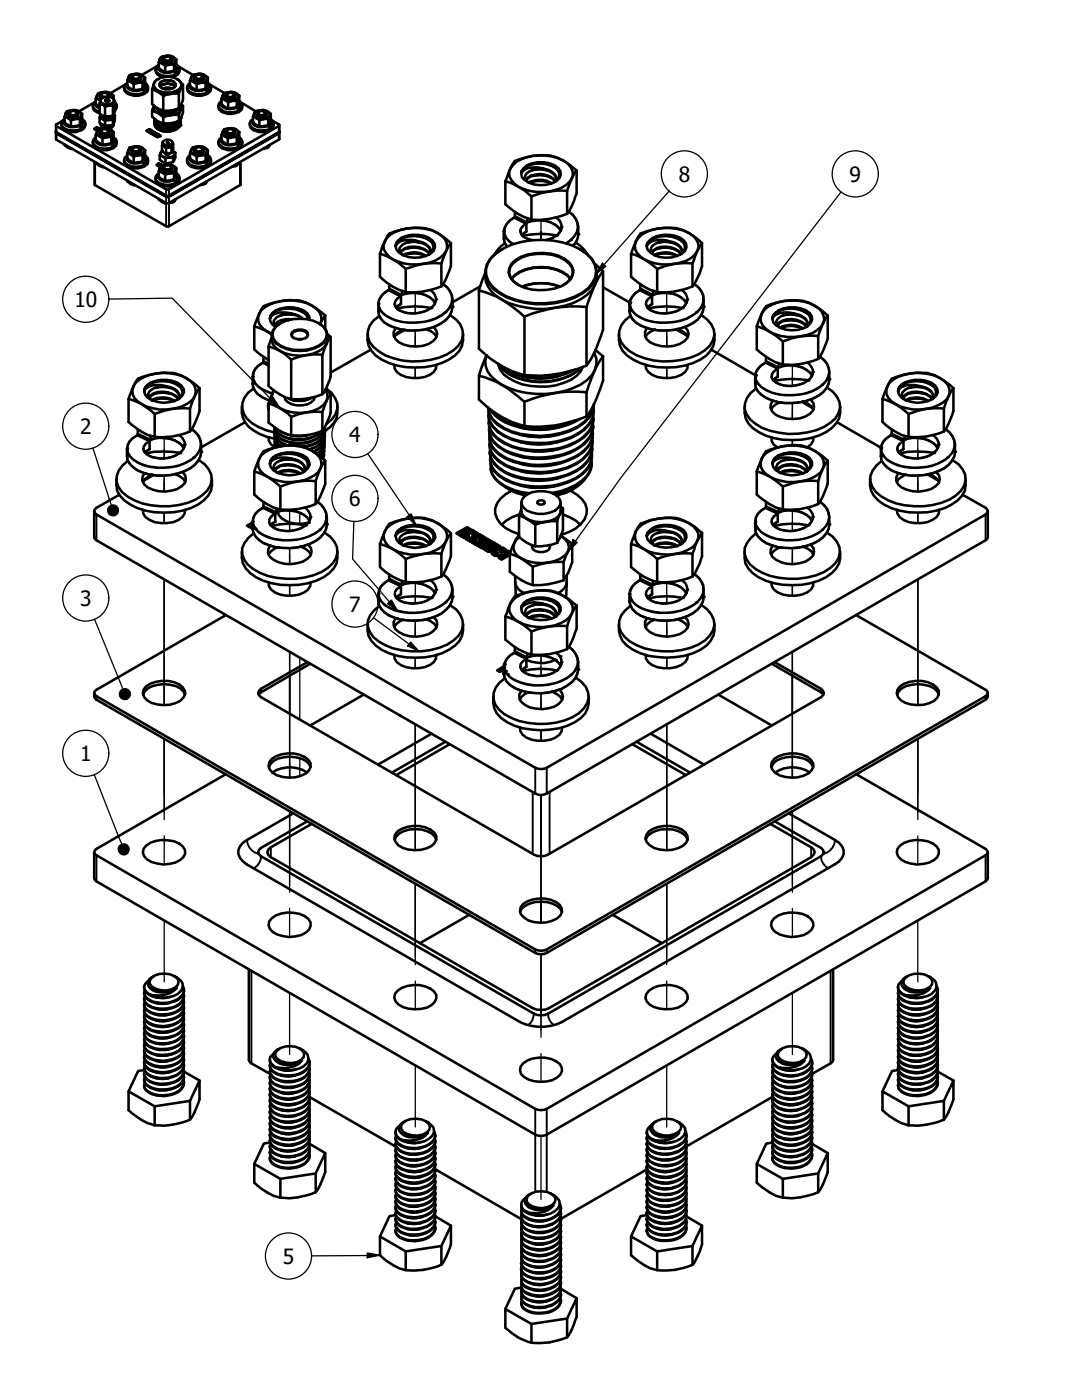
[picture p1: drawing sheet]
<svg xmlns="http://www.w3.org/2000/svg" width="216mm" height="279mm" viewBox="0 0 216 279" stroke-linecap="round" stroke-linejoin="round" font-family="sans-serif">
<defs><g id="words">
<g font-size="4.2">
<text x="135.4" y="36.3">8</text>
<text x="169.5" y="36.3">9</text>
<text x="14.9" y="61.3">10</text>
<text x="16" y="86.6">2</text>
<text x="69.7" y="88.3">4</text>
<text x="69.7" y="101">6</text>
<text x="16" y="120.9">3</text>
<text x="69.7" y="122">7</text>
<text x="16" y="151.9">1</text>
<text x="56.5" y="252.2">5</text>
</g>
</g></defs>
<!-- layer: Visible (ANSI) -->
<g fill="none" stroke="#000" stroke-width=".51">
<path d="M19.1 19.7l.7 .2M19.1 19.7v1.1l.8 .5M19.8 19.9l.2 .2a1.47 1.47 0 0 0 2.4 .8 .78 .78 0 0 0 .4-.8l.1 .1v2a1.08 1.08 0 0 1-1.1 1 1.81 1.81 0 0 1-1.9-.6M19.8 19.9l.2 .1M19.9 19.2l.3 .5M19.9 19.2l.3 .4M19.9 19.2h.1M20.1 18.9a.39 .39 0 0 0-.2 .3 .39 .39 0 0 0 .3 .4M20.2 19.2l.4 .2M20.2 19.7a1.95 1.95 0 0 1 2.5 .2 1.02 1.02 0 0 1-1.3 .9 1.04 1.04 0 0 1-1.3-.9zM20.2 19.6h.1M20.4 18.7a.35 .35 0 0 0-.3 .3 .35 .35 0 0 0 .3 .4h.2"/>
<path d="M20.4 19.5a.65 .65 0 0 0-.4 .7 .65 .65 0 0 0 .7 .6l.7 .1 .7-.1a.66 .66 0 0 0 .7-.6 .66 .66 0 0 0-.4-.7M21 19.9l.3-.1a.37 .37 0 0 1 .5 .3l-.4 .2-.4-.1zM21.3 19.3l.3-.2a.74 .74 0 0 0-.7-.6 .74 .74 0 0 0-.7 .4 .57 .57 0 0 0 .6 .5M21.4 18.7l.3 .2 .1 .4M21.5 19.2h.1M21.5 19.2v.1M21.8 19.1l.1 .2M22.4 19.5a.73 .73 0 0 0-.6-1 1.99 1.99 0 0 0-2.5 .7l.1 .4 .4 .3M22.4 19.5v.1M22.7 19.1a2.4 2.4 0 0 0-3.2-.3l-.4 .9M22.7 19.1l-.3 .4M22.7 19.1v.6"/>
<path d="M24.8 17.5a1.42 1.42 0 0 0 1.5 1.5 3.1 3.1 0 0 0 3.2-1v-.5M25 16.9l-3 1.7M25.4 16.1l1.3 .7M25.4 16.1v1.1l1.3 .7M25.4 17l-.1 .5M25.4 16.5a1.03 1.03 0 0 0-.6 1.1 1.03 1.03 0 0 0 .9 .9 3.2 3.2 0 0 0 3.8-.7 .98 .98 0 0 0-.5-1.3M25.9 15a2.18 2.18 0 0 1 2.9 .5l-.1 .4a2.18 2.18 0 0 1-2.4 .5 .77 .77 0 0 1-.7-.5 .77 .77 0 0 1 .3-.9zM26.2 15.6a.89 .89 0 0 0 1 .5l-.7-.2M26.2 15.6h.1M26.4 15.2a.37 .37 0 0 0-.2 .4 .37 .37 0 0 0 .3 .3M26.5 15.6a1.24 1.24 0 0 0 1.3 0M26.5 15.1a.78 .78 0 0 1 1.4 .3 .78 .78 0 0 1-.8 .4 .78 .78 0 0 1-.6-.6z"/>
<path d="M26.7 15a.36 .36 0 0 0-.3 .5 .36 .36 0 0 0 .4 .2l.5 .1 .5-.2-.7 .4-.6-.1M26.7 16.8v1.1M26.7 16.1h.8M27.7 15a.52 .52 0 0 1 .4 .7 .52 .52 0 0 1-.7 .4h-.2M28.1 15.4a.58 .58 0 0 1-.6 .8h-.6a.66 .66 0 0 1-.7-.6M28.4 16.5h-.8l-.9 .3M28.4 17.7l-1.2 .3-.5-.1M28.4 16.5v1.2M28.6 17.4l-.2 .3M29 15.5a2.48 2.48 0 0 0-3.3-.3l-.3 .9M29 15.5l-.6 1M29 16.6v.9l-.3 .5"/>
<path d="M29 15.5v1.1M29 16.6l-.2 .4M30.4 17.8a4.1 4.1 0 0 1 2.2 1.4M31.1 13.8a1.35 1.35 0 0 0 1.1 1.5l.4 .1M31.2 15.9a3.8 3.8 0 0 1 4.7 .4 1.17 1.17 0 0 1-.8 1.9 3.7 3.7 0 0 1-4.3-.8 1.07 1.07 0 0 1 .4-1.5zM31.2 13.3l-2.9 1.7M31.5 15.8a1.25 1.25 0 0 0-.8 1.3 1.25 1.25 0 0 0 1 1.1 3.8 3.8 0 0 0 4.4-.7 1.19 1.19 0 0 0-.7-1.7M31.7 12.4l1.3 .7M31.7 12.4v1.2l1.3 .7M31.7 13.3l-.1 .5M31.7 12.9a1.03 1.03 0 0 0-.6 1 1.03 1.03 0 0 0 .8 1 3.2 3.2 0 0 0 3.9-.7 .95 .95 0 0 0-.6-1.3M31.9 16.5a2.31 2.31 0 0 1 3.1 .1 .91 .91 0 0 1-.9 1.2 1.79 1.79 0 0 1-2.3-.8z"/>
<path d="M31.9 17.3a2.23 2.23 0 0 1 3 0M32 11.6a2.05 2.05 0 0 1 3 .3l.1 .2a2 2 0 0 1-2.8 .6 .7 .7 0 0 1-.3-1.1zM32.3 17.6a.73 .73 0 0 1-.4-.8 .73 .73 0 0 1 .6-.6 1.84 1.84 0 0 1 2.6 .8l-.1 .2-.5 .4M32.3 17l1-.3 1.2 .3M32.4 12h.1M32.4 12a.89 .89 0 0 0 1.1 .5l-.7-.2M32.5 17.7l.6-.2 1.3 .2M32.6 19.2v2.9M32.6 11.6a.37 .37 0 0 0-.1 .4 .37 .37 0 0 0 .3 .3M32.7 12a1.26 1.26 0 0 0 1.3 0M32.9 11.4a.41 .41 0 0 0-.2 .6 .41 .41 0 0 0 .5 .2l.8-.2-.7 .4-.5-.1M33 11.4l.7-.1 .4 .3a.72 .72 0 0 1-.7 .5 .72 .72 0 0 1-.7-.5z"/>
<path d="M33 13.1v1.2M33 12.4h.7M34 11.4a.52 .52 0 0 1 .4 .7 .52 .52 0 0 1-.7 .3l-.2 .1M34.4 11.8v.2a1.06 1.06 0 0 1-1 .6 1.06 1.06 0 0 1-1-.7M34.7 12.9h-.9l-.8 .2M34.7 14l-.9 .3h-.8M34.7 12.9v1.1M34.9 13.8l-.2 .2M35.2 11.9a2.4 2.4 0 0 0-3.2-.3l-.3 .8M35.2 11.9l-.5 1M35.2 13l.1 .8-.4 .6M35.2 11.9v1.1"/>
<path d="M35.2 13l-.1 .3M35.6 13.3l2.9 1.7M35.7 18.7a6.9 6.9 0 0 0-3.1 .5M35.7 18.7v2.9M35.8 13.8a1.5 1.5 0 0 1-1.5 1.6M36.1 16.6l.4 .3-.1 3.2a2.19 2.19 0 0 1-2.2 1.9 3.9 3.9 0 0 1-3.8-1.2v-3M36.2 17a1.64 1.64 0 0 1-1.6 1.6 3.6 3.6 0 0 1-3.8-.9l-.1-.7-.3 .8M36.5 16.9l-.8 1.8M37.3 17.5v.2a1.56 1.56 0 0 0 1.5 1.3 3 3 0 0 0 3.2-1l.1-.5M37.9 16.1h.4l.9 .7M37.9 16.1v1.1l1 .6 .3 .1M37.9 17l-.1 .5"/>
<path d="M37.9 16.5a1.05 1.05 0 0 0-.6 1.1 1.05 1.05 0 0 0 .9 .9 3.5 3.5 0 0 0 3.6-.5 1.01 1.01 0 0 0-.3-1.5M38.5 15a2.11 2.11 0 0 1 2.8 .5l-.1 .4a2.02 2.02 0 0 1-2.3 .5 .77 .77 0 0 1-.7-.5 .77 .77 0 0 1 .3-.9zM38.7 15.6a.75 .75 0 0 0 1 .5l-.7-.2M38.7 15.6h.1M38.9 15.2a.39 .39 0 0 0-.2 .4 .39 .39 0 0 0 .3 .3M39 15.6a1.26 1.26 0 0 0 1.3 0M39.1 15.1a.76 .76 0 0 1 .7-.2 .76 .76 0 0 1 .6 .5 .79 .79 0 0 1-1.4-.2zM39.2 15a.41 .41 0 0 0-.2 .6 .41 .41 0 0 0 .5 .2l.8-.2-.7 .4-.6-.1M39.2 16.8v1.1M39.3 16.1h.7M40.2 15a.53 .53 0 0 1 .4 .7 .53 .53 0 0 1-.7 .4h-.2M40.6 15.4a.71 .71 0 0 1-.8 .9l-.4-.1a.66 .66 0 0 1-.7-.6"/>
<path d="M41 16.5h-.9l-.9 .3M41 17.7l-.9 .2h-.9M41 16.5v1.2M41.2 17.4l-.2 .3M41.5 15.5a2.4 2.4 0 0 0-3.2-.3l-.4 .9M41.5 15.5l-.5 1M41.5 16.6v.9l-.3 .5M41.5 15.5v1.1M41.5 16.6l-.1 .4M41.9 16.9l2.9 1.7M44.2 19.7l1.3 .7M44.2 19.7v1.1l.9 .7h.4"/>
<path d="M44.8 18.7a2.11 2.11 0 0 1 2.8 .4l-.1 .4a2.18 2.18 0 0 1-2.4 .6l-.5-.4a.63 .63 0 0 1 .2-1zM45 19.2a.89 .89 0 0 0 1 .5l-.7-.1M45 19.2h.1M45.1 18.9a.37 .37 0 0 0-.1 .4 .37 .37 0 0 0 .3 .3M45.3 19.2a1.24 1.24 0 0 0 1.3 0M45.3 18.7a.76 .76 0 0 1 .8-.2 .76 .76 0 0 1 .6 .6 .78 .78 0 0 1-.8 .3 .78 .78 0 0 1-.6-.5zM45.5 18.7a.36 .36 0 0 0-.3 .4 .36 .36 0 0 0 .4 .3h.5l.5-.2-.8 .4h-.5M45.5 19.7h.8M46.5 18.7a.52 .52 0 0 1 .4 .6 .52 .52 0 0 1-.7 .4h-.2M46.9 19.1a.58 .58 0 0 1-.6 .7h-.6a.66 .66 0 0 1-.7-.6M47.8 19.1a2.4 2.4 0 0 0-3.2-.3l-.4 .9M47.8 19.1l-.6 1"/>
<path d="M47.8 19.1v1.2M11.2 25v2.9l22.1 12.7 .4-.1 21.9-12.6 .2-.2v-2.7M11.2 26.4v.2l22.1 12.7 .4-.1 21.9-12.6 .2-.2M11.2 26.3l22.1 12.8h.4l22.1-12.8M12.3 24.7v.3a1.56 1.56 0 0 0 1.4 1.2 3 3 0 0 0 3.3-.9v-.6M12.4 24.1l-1.2 .7v.3l22.1 12.7h.4l22-12.7-.1-.3-1.2-.7M12.9 23.3l1.3 .7M12.9 23.3v1.1l1.3 .7M12.9 28.8l.6 .7 .7 .2M12.9 24.2l-.1 .5M12.9 23.7a1.03 1.03 0 0 0-.6 1.1 1.03 1.03 0 0 0 .8 .9 3.2 3.2 0 0 0 3.9-.7 .95 .95 0 0 0-.6-1.3M13.2 22.5a2.05 2.05 0 0 1 3 .2v.2a1.49 1.49 0 0 1-1.8 .9 1.19 1.19 0 0 1-1.3-1.1z"/>
<path d="M13.7 22.9a.75 .75 0 0 0 .9 .5l-.7-.2M13.7 22.8v.1M13.8 22.5a.39 .39 0 0 0-.1 .3 .39 .39 0 0 0 .2 .4M13.9 22.9a1.26 1.26 0 0 0 1.3 0M14 22.4a.76 .76 0 0 1 .7-.3 .76 .76 0 0 1 .6 .6 .79 .79 0 0 1-1.4-.2zM14.1 22.3h-.1a.43 .43 0 0 0-.1 .5 .43 .43 0 0 0 .5 .3l.8-.2-.7 .3h-.6M14.2 24v1.1M14.2 29.6v.1M14.2 29.7h.2M14.2 23.3h.7M15.2 22.3a.48 .48 0 0 1 .4 .5 .48 .48 0 0 1-.5 .4l-.5 .2M15.6 22.7a.65 .65 0 0 1-.3 .6 .65 .65 0 0 1-.6 .1 .79 .79 0 0 1-1-.5"/>
<path d="M15.9 23.7h-.9l-.8 .3M15.9 24.9l-.9 .2h-.8M15.9 23.7v1.2M16.1 24.6l-.2 .3M16.4 22.7a2.4 2.4 0 0 0-3.2-.3l-.3 .9M16.4 22.7l-.5 1M16.4 23.9l.1 .7-.4 .7M16.4 22.7v1.2M16.4 23.9l-.1 .3M18.5 28.3a1.42 1.42 0 0 0 1.5 1.5 3 3 0 0 0 3.2-.9l.1-.6M18.5 21.1a1.36 1.36 0 0 0 1.4 1.5M18.7 20.5l-3 1.7"/>
<path d="M18.8 25.7l.5-.3 .1 .1-.5 .3zM18.9 32.3v4.5l.1 .2 14.3 8.2 .4-.1 14.3-8.2v-4.6M19 25.8l.5-.3 .1 .1-.2 .2 .3-.2 .1 .1-.5 .3-.1-.1 .2-.1zM19.1 26.9l.4 .1 .9 .6M19.1 26.9v1.2l1 .6 .3 .1M19.1 32.4l.7 .7 .6 .2M19.1 27.8l-.1 .5M19.1 20.6l-.1 .5M19.1 27.4a1.05 1.05 0 0 0-.6 1 1.05 1.05 0 0 0 .9 .9 3.5 3.5 0 0 0 3.7-.4 1.01 1.01 0 0 0-.4-1.5M19.1 20.1a1.09 1.09 0 0 0-.5 1.2 1.09 1.09 0 0 0 .8 .9l.5 .1M19.3 25.4l.1 .1M19.3 25.5l-.4 .2"/>
<path d="M19.4 25.8l-.2 .2M19.5 25.5l.1 .2M19.5 26.1a2.05 2.05 0 0 1 3 .3l-.1 .3a2.02 2.02 0 0 1-2.3 .6l-.5-.3a.53 .53 0 0 1-.1-.9zM19.5 26h-.1M19.5 25.6l-.5 .2M19.6 25.9l-.2 .2M19.6 25.8a2.52 2.52 0 0 1 2.9 .4l.2 .2M19.6 25.8l-.5 1.1M19.7 25.6v.1M19.7 25.7l-.3 .1M19.9 20.6l1.1 .7M19.9 23.5v.9l1.1 .7"/>
<path d="M19.9 25.7v.1M19.9 25.7l-.3 .1M19.9 20.6v2M19.9 26.5a.75 .75 0 0 0 1 .5l-.7-.2M19.9 26.4v.1M20 20.2l-.1 .4M20.1 23l-.2 .5 1.1 .7 .8-.3h.7l.4-.8M20.1 26.1a.39 .39 0 0 0-.2 .4 .39 .39 0 0 0 .3 .3M20.1 24.7a1.52 1.52 0 0 0 2.5 0M20.1 24.9a.76 .76 0 0 0 .7 .7M20.1 22.9v.1M20.2 26.5a1.26 1.26 0 0 0 1.3 0"/>
<path d="M20.3 26a.76 .76 0 0 1 .7-.3 .76 .76 0 0 1 .6 .6 .79 .79 0 0 1-1.4-.2zM20.4 25.9a.41 .41 0 0 0-.2 .5 .41 .41 0 0 0 .5 .3l.8-.2-.7 .4-.6-.1M20.4 24.8l.4 .3M20.4 27.6v1.2M20.4 33.2v.1M20.4 33.3h.3M20.5 26.9h.7M20.5 25.5l.3 .1M20.6 23.2a.87 .87 0 0 0 1.6 0M20.9 25.5h.9M20.9 25.3h.9M20.9 23.2l.4 .2 .7-.2-.4 .2z"/>
<path d="M21 21.3v2l.8-.1-.7 .1h.5M21 24.2v.9M21 25.1h.8h-.7M21 23.3h.7M21.1 20.3l-.1-.2a.41 .41 0 0 1 .4-.2 .41 .41 0 0 1 .4 .2l-.1 .2M21.3 20.3h.2M21.4 25.9a.48 .48 0 0 1 .5 .5 .48 .48 0 0 1-.5 .5l-.5 .1M21.8 26.3a.68 .68 0 0 1-.2 .7 .68 .68 0 0 1-.7 .1 .76 .76 0 0 1-1-.6M22.2 27.4h-.9l-.9 .2M22.2 28.5l-1.3 .3h-.5M22.2 27.4v1.1M22.4 28.3l-.2 .2"/>
<path d="M22.5 21.1h-.7l-.8 .2M22.5 24.9l-1.1 .2h-.4M22.5 21.1v2M22.5 23.9v1M22.7 26.4l-.5 1M22.7 27.5v.9l-.3 .5M22.7 24.7a1.48 1.48 0 0 1-2.6 .1M22.7 24.9a1.02 1.02 0 0 1-1.1 .8M22.7 24.8a1.17 1.17 0 0 1-1.2 .9M22.7 24.6a1.39 1.39 0 0 1-2.1 .7l-.4-.3-.1-.3a1.57 1.57 0 0 0 2.3 .3l.1-.1M22.7 22.9a.68 .68 0 0 1-.6 1h-.7a1.04 1.04 0 0 1-1.3-.9M22.7 26.4v1.1"/>
<path d="M22.7 27.5l-.2 .3M22.7 22.8l.2 .3M22.9 20.3l.2 .3a.81 .81 0 0 1-.2 1.2M22.9 20.2l-.4 .9M22.9 23.1v1.2l-.4 .6M23.3 21.1l-.1 .5-.3 .5M24.8 31.9a1.42 1.42 0 0 0 1.5 1.6 3.1 3.1 0 0 0 3.2-1v-.6M25.4 30.5l1.3 .7M25.4 30.5v1.2l1.3 .7M25.4 36.1l.6 .6 .7 .3M25.4 31.4l-.1 .5M25.4 31a1.03 1.03 0 0 0-.6 1.1 1.03 1.03 0 0 0 .9 .9 3.2 3.2 0 0 0 3.8-.7 .98 .98 0 0 0-.5-1.3"/>
<path d="M25.9 29.5a2.18 2.18 0 0 1 2.9 .5l-.1 .4a2.18 2.18 0 0 1-2.4 .5 .77 .77 0 0 1-.7-.5 .77 .77 0 0 1 .3-.9zM26.2 30.1a.89 .89 0 0 0 1 .5l-.7-.2M26.2 30v.1M26.4 29.7a.37 .37 0 0 0-.2 .4 .37 .37 0 0 0 .3 .3M26.5 30.1a1.24 1.24 0 0 0 1.3 0M26.5 29.6a.76 .76 0 0 1 .8-.3 .76 .76 0 0 1 .6 .6 .78 .78 0 0 1-.8 .4 .78 .78 0 0 1-.6-.6zM26.7 29.5a.36 .36 0 0 0-.3 .4 .36 .36 0 0 0 .4 .3l.3 .1 .7-.2-.7 .4-.6-.1M26.7 31.2v1.2M26.7 36.8v.2M26.7 37h.2M26.7 30.5h.8M27.7 29.5l.4 .3a.77 .77 0 0 1-.9 .8"/>
<path d="M28.1 29.9a.68 .68 0 0 1-.2 .7 .68 .68 0 0 1-.7 .1 .86 .86 0 0 1-1-.6M28.4 31h-.8l-.9 .2M28.4 32.1l-1.2 .3h-.5M28.4 31v1.1M28.6 31.9l-.2 .2M29 30a2.42 2.42 0 0 0-3.2-.4l-.4 .9M29 30l-.6 1M29 31.1v.9l-.3 .5M29 30v1.1M29 31.1l-.2 .3M29.2 26.1l.6-.3 .2 .1-.5 .2 .1 .1h-.1zM29.5 26.2l.5-.3 .2 .1-.2 .1h.4l-.6 .3h-.1l.1-.2-.2 .2z"/>
<path d="M29.5 26.1v.1M29.7 26v.1M29.8 25.8l.1 .2M29.8 25.8l-.5 .3M29.8 26.4l.6-.2h.1l-.1 .2 .1-.2 .2 .2-.5 .2-.2-.1 .2-.1-.2 .1zM29.8 26.2l-.1 .2M29.8 26.1v.1M30 26.1l.2 .1M30 25.9v.1M30.1 26l-.6 .3M30.2 26.7l.6-.3 .2 .1-.5 .4-.1-.2zM30.2 26.4l-.2 .2"/>
<path d="M30.2 26v.1M30.4 26.2h.1M30.4 22.1v1.2a4.9 4.9 0 0 0 2.2 1.3M30.4 26.2l-.5 .3M30.5 26.7l-.1 .1M30.5 26.7h.1M30.5 26.2l.1 .2M30.5 26.3l-.1 .1M30.6 26.9l.5-.4 .1 .1-.3 .3 .3-.2h.2l-.4 .3h-.3zM30.7 26.5l-.2 .2M30.7 26.5l-.2 .1M30.8 23.7a2.23 2.23 0 0 0 2.6 1.4l1-.1a1.82 1.82 0 0 0 1.7-1.4 1.79 1.79 0 0 1-1.7 1.4 3.4 3.4 0 0 1-3.3-.7z"/>
<path d="M30.8 26.4h.1M30.9 26.5l-.1-.1-.6 .3M30.9 23.8a3.3 3.3 0 0 0 3.3 .9l1.2-.4M31 23.8a3.6 3.6 0 0 0 4.2 .5M31.1 35.5a1.43 1.43 0 0 0 1.4 1.6 3 3 0 0 0 3.3-1v-.6M31.1 26.5v.1M31.1 27l.1 .1M31.1 27l-.1 .1 .2 .1 .2-.2M31.1 27.1h-.1M31.2 27.1h.1M31.2 26.7l-.1-.1-.5 .3M31.2 32.9l.5-.2-.1-.1h.1l.3 .2-.6 .2z"/>
<path d="M31.2 27l.2-.1 .3 .1M31.2 26.7h.1M31.3 27.3l.5-.4 .3 .2-.6 .3zM31.3 21.5a3.6 3.6 0 0 0 3.8 .3M31.4 26.8l-.2-.1-.4 .3 .1-.1M31.4 21.6a3.4 3.4 0 0 0 3.6 .2M31.4 26.9h.1M31.4 26.9v.1M31.4 27v.1M31.4 26.9v.2M31.5 26.9l.1 .2 .1-.1a.25 .25 0 0 0-.4-.2 .25 .25 0 0 0-.1 .4v-.1M31.5 26.9v.1"/>
<path d="M31.6 32.6h.1M31.7 32.7l-.4 .3M31.7 32.6l.2 .2M31.7 34.2l1.3 .7M31.7 34.2v1.1l1.3 .7M31.7 39.7l.6 .6 .7 .3M31.7 35.1l-.1 .4M31.7 34.6a1.03 1.03 0 0 0-.6 1.1 1.03 1.03 0 0 0 .8 .9 3.2 3.2 0 0 0 3.9-.7 .95 .95 0 0 0-.6-1.3M31.8 33.1h.1M31.7 33.1h.3M31.8 33.1l.1-.1 .1 .1M31.8 26.9v.2"/>
<path d="M31.9 31l1.1 .6M31.9 33v.1M32 33.3a2.05 2.05 0 0 1 3 .3 1.24 1.24 0 0 1-1.5 1.1 1.28 1.28 0 0 1-1.6-1.2zM32.1 33v.1l.2-.1a.46 .46 0 0 0-.7 .1h.4M32.1 33h.1M32.1 27.2l-.4-.1-.3 .3M32.1 33l-.3 .1M32.1 32.9v.1M32.3 33l-.3-.1-.4 .2M32.3 30.2l.8 .4M32.3 30.1l-.4 .9M32.3 30.2l-.1 .1a.67 .67 0 0 0-.1 .7 .67 .67 0 0 0 .7 .4 1.45 1.45 0 0 0 2-.7l-.1-.4-.3-.2 .6 .4"/>
<path d="M32.3 29.1v1.1M32.4 26.2l.7 .1 1.3-.1M32.4 25.8l.7 .1 1.3-.1M32.4 25.4l.4 .1 1.6-.1M32.4 24.7l.7 .1 1.3-.1M32.4 33.7a.89 .89 0 0 0 1.1 .5l-.7-.2M32.4 22.2l1 .1 .9-.1M32.4 28.4a.9 .9 0 0 0 1.3 1 1.6 1.6 0 0 1-1.4-.3l.1-.3M32.4 33.7h.1M32.6 28.2a1.14 1.14 0 0 1 1.8 .3 1.1 1.1 0 0 1-1 .5 1.1 1.1 0 0 1-1-.7zM32.6 23.4v1.2M32.6 33.3a.37 .37 0 0 0-.1 .4 .37 .37 0 0 0 .3 .3"/>
<path d="M32.7 33.3l.3-.2 .5-.1a.51 .51 0 0 1 .7 .4 .8 .8 0 0 1-.8 .4 .8 .8 0 0 1-.7-.5zM32.7 33.7a1.26 1.26 0 0 0 1.3 0M32.9 33.1a.44 .44 0 0 0-.2 .5 .44 .44 0 0 0 .5 .3l.8-.2-.7 .4-.5-.1M33 34.9v1.1M33 34.2h.7M33 30.5a.45 .45 0 0 0 .5 .4 .45 .45 0 0 0 .4-.4M33 31.6v1M33.1 29.5v1.1M33.3 28.4h.4l-.2 .2zM33.7 29.4l.5-.1 .2-.3-.2 .4zM34 33.1a.52 .52 0 0 1 .4 .5 .52 .52 0 0 1-.5 .5l-.4 .1M34.2 30.5l-1.1 .1"/>
<path d="M34.2 29.4v1.1M34.4 33.5v.2a1.12 1.12 0 0 1-1.9 .2l-.1-.2M34.4 25a3.2 3.2 0 0 1-2 .1M34.4 28.4v.6M34.4 28.6l.1 .2M34.5 28.8l-.1 .2M34.5 28.8v1l-.3 .7M34.5 31.4l-1.5 .2M34.5 31.4v.9M34.7 34.6h-.9l-.8 .3M34.7 35.8l-.9 .2h-.8M34.7 34.6v1.2"/>
<path d="M34.7 39.9v.4M34.9 35.5l-.2 .3M35 39.8a1.09 1.09 0 0 1-1.3 .8M35 30.5l-.1 1.2a.99 .99 0 0 1-1.1 .8 1.93 1.93 0 0 1-1.9-.6v-.9M35 30.5l-.5 .9M35.1 22a3.5 3.5 0 0 1-3.3 0M35.2 33.6a2.4 2.4 0 0 0-3.2-.3l-.3 .9M35.2 33.6l-.5 1M35.2 34.7l.1 .8-.4 .6M35.2 33.6v1.1M35.2 34.7l-.1 .4M35.5 21.7a3.1 3.1 0 0 1-4.2-.2 2.2 2.2 0 0 0 2.5 1.2l1.1-.3 .7-.7"/>
<path d="M35.7 24.1a6.5 6.5 0 0 1-3.1 .5M35.7 22.9v1.2M36 24.5a2.04 2.04 0 0 1-2.3 1.7 2.61 2.61 0 0 1-2.8-1.1v-.5M36 24.8v.3M36.1 23.9a1.89 1.89 0 0 1-2.1 1.6 2.46 2.46 0 0 1-3.2-1.4M36.1 24.3a2.55 2.55 0 0 1-3.1 1.5 1.86 1.86 0 0 1-2.1-1.4M36.1 24.6a2.29 2.29 0 0 1-2.6 1.6 2.23 2.23 0 0 1-2.6-1.4M36.1 24.1a2.01 2.01 0 0 1-2.1 1.7 2.99 2.99 0 0 1-3.1-1v-.5M36.1 23.7a1.89 1.89 0 0 1-2.1 1.7 3.2 3.2 0 0 1-3.1-1l-.1-.5M36.1 21a1.49 1.49 0 0 1-1.5 1.9 3.6 3.6 0 0 1-3.8-1l-.1-.2v-.6l-.3 1a4.1 4.1 0 0 1 2.2 1.3 6.9 6.9 0 0 1 3.1-.5l.8-1.8M36.1 20.8l.4 .3M36.5 21.1a2.88 2.88 0 0 1-.3 2.1l-.5 .9"/>
<path d="M37.3 31.9a1.43 1.43 0 0 0 1.5 1.6 3 3 0 0 0 3.2-1l.1-.6M37.9 30.5l.4 .1 .9 .6M37.9 30.5v1.2l1 .6 .3 .1M37.9 31.4l-.1 .5M37.9 31a1.05 1.05 0 0 0-.6 1.1 1.05 1.05 0 0 0 .9 .9 3.5 3.5 0 0 0 3.6-.5 1.01 1.01 0 0 0-.3-1.5M38.3 29.7a2.05 2.05 0 0 1 3 .3l-.1 .4a2.02 2.02 0 0 1-2.3 .5l-.7-.4a.54 .54 0 0 1 .1-.8zM38.7 30.1l.3 .4 .7 .1-.7-.2M38.7 30v.1M38.9 29.7a.39 .39 0 0 0-.2 .4 .39 .39 0 0 0 .3 .3M39 30.1a1.26 1.26 0 0 0 1.3 0M39.1 29.6l.7-.2a.48 .48 0 0 1 .6 .5 .79 .79 0 0 1-1.4-.2zM39.2 29.5a.44 .44 0 0 0-.3 .5 .44 .44 0 0 0 .6 .3l.8-.2-.7 .4-.6-.1"/>
<path d="M39.2 31.2v1.2M39.3 30.5h.7M40.2 29.5a.51 .51 0 0 1 .5 .5 .51 .51 0 0 1-.5 .5l-.5 .1M40.6 29.9a.65 .65 0 0 1-.2 .7 .65 .65 0 0 1-.6 .1 .79 .79 0 0 1-1.1-.6M41 31h-.9l-.9 .2M41 32.1l-.9 .3h-.9M41 31v1.1M41 36.3v.3M41.2 31.9l-.2 .2M41.3 36.2l-.3 .4-1.1 .4M41.5 30a2.4 2.4 0 0 0-3.2-.3l-.4 .8M41.5 30l-.5 1"/>
<path d="M41.5 31.1v.9l-.3 .5M41.5 30v1.1M41.5 31.1l-.1 .3M43.6 28.3a1.42 1.42 0 0 0 1.5 1.5 3.1 3.1 0 0 0 3.2-.9v-.6M43.6 21.1a1.42 1.42 0 0 0 1.5 1.5 3.4 3.4 0 0 0 3.1-.7l.1-.8M44.2 26.9l1.3 .7M44.2 26.9v1.2l1.3 .7M44.2 27.8l-.1 .5M44.2 20.6l-.1 .5M44.2 27.4a1.05 1.05 0 0 0-.6 1 1.05 1.05 0 0 0 .8 .9 3.2 3.2 0 0 0 3.9-.7 .98 .98 0 0 0-.5-1.2M44.2 20.1a1.05 1.05 0 0 0-.6 1.1 1.05 1.05 0 0 0 .8 .9 3.2 3.2 0 0 0 3.9-.7 .98 .98 0 0 0-.5-1.3M44.6 26.1a2.05 2.05 0 0 1 3 .3l-.1 .3a2.18 2.18 0 0 1-2.4 .6l-.5-.3a.53 .53 0 0 1 0-.9z"/>
<path d="M45 26.5a.89 .89 0 0 0 1 .5l-.7-.2M45 26.4v.1M45.1 26.1a.37 .37 0 0 0-.1 .4 .37 .37 0 0 0 .3 .3M45.3 26.5a1.24 1.24 0 0 0 1.3 0M45.3 26a.76 .76 0 0 1 .8-.3 .76 .76 0 0 1 .6 .6 .78 .78 0 0 1-.8 .3 .78 .78 0 0 1-.6-.5zM45.5 25.9a.36 .36 0 0 0-.3 .4 .36 .36 0 0 0 .4 .3l.5 .1 .5-.2-.8 .4-.5-.1M45.5 27.6v1.2M45.5 26.9h.8M45.5 20.4v1.1M46.5 25.9a.52 .52 0 0 1 .4 .6 .52 .52 0 0 1-.7 .4l-.2 .1M46.9 26.3a.68 .68 0 0 1-.2 .7 .68 .68 0 0 1-.7 .1 .86 .86 0 0 1-1-.6M47.2 27.4h-.8l-.9 .2"/>
<path d="M47.2 28.5l-1.2 .3h-.5M47.2 20.1h-.8l-.9 .3M47.2 21.3l-1.2 .3-.5-.1M47.2 20.1v1.2M47.2 27.4v1.1M47.2 32.7v.3M47.4 28.3l-.2 .2M47.4 21l-.2 .3M47.6 32.6a1.27 1.27 0 0 1-1.4 .7M47.8 26.4a2.4 2.4 0 0 0-3.2-.4l-.4 .9M47.8 26.4l-.6 1M47.8 27.5v.9l-.3 .5"/>
<path d="M47.8 20.3v.8l-.3 .6M47.8 26.4v1.1M47.8 27.5l-.2 .3M47.8 20.3l-.2 .3M48.2 20.5l2.9 1.7M49.8 24.7v.3a1.56 1.56 0 0 0 1.5 1.2 3 3 0 0 0 3.2-.9l.1-.6M50.5 23.3l1.3 .7M50.5 23.3v1.1l1.3 .7M50.5 24.2l-.1 .5M50.5 23.7a1.03 1.03 0 0 0-.6 1.1 1.03 1.03 0 0 0 .8 .9 3.2 3.2 0 0 0 3.8-.7 .98 .98 0 0 0-.5-1.3M50.8 22.5a2.03 2.03 0 0 1 3 .2v.2a2 2 0 0 1-2.7 .7 .7 .7 0 0 1-.3-1.1zM51.2 22.9a.89 .89 0 0 0 1.1 .5l-.7-.2"/>
<path d="M51.2 22.8v.1M51.4 22.5a.37 .37 0 0 0-.2 .4 .37 .37 0 0 0 .4 .3M51.5 22.5a.86 .86 0 0 1 1.5 .2 .84 .84 0 0 1-1.5-.2zM51.5 22.9a1.26 1.26 0 0 0 1.3 0M51.8 22.3a.36 .36 0 0 0-.4 .4 .36 .36 0 0 0 .5 .3l.5 .1 .4-.2-.4 .3h-.8M51.8 24v1.1M51.8 23.3h.7M52.8 22.3a.48 .48 0 0 1 .4 .5 .48 .48 0 0 1-.5 .4l-.4 .2M53.1 22.7l.1 .2a.92 .92 0 0 1-1.3 .5 .66 .66 0 0 1-.7-.5M53.5 23.7h-.9l-.8 .3M53.5 24.9l-1.2 .3-.5-.1M53.5 23.7v1.2"/>
<path d="M53.5 29.1v.3M53.7 24.6l-.2 .3M53.8 29a1.09 1.09 0 0 1-1.3 .7M54 23.9l.1 .7-.3 .7M54 22.7a2.49 2.49 0 0 0-3.2-.3l-.3 .9M54 22.7l-.5 1M54 22.7l-.1 1.5M100.8 36.2a12.7 12.7 0 0 1 5.2 3M100.8 36.2v4.6a12 12 0 0 0 5.2 3M102.3 33a7.2 7.2 0 0 1 5.3-2 9 9 0 0 1 5.7 1.6 2.55 2.55 0 0 1-.4 4.4 10.1 10.1 0 0 1-9.5 .3 3.4 3.4 0 0 1-1.8-2.8l.2-.8zM105 35.9l.3-.4a4.1 4.1 0 0 1 5.5 .7M105 36a2.91 2.91 0 0 1 2.8-1.1 3.7 3.7 0 0 1 3 1.4"/>
<path d="M105.2 33a5.6 5.6 0 0 1 5.9 .8 1.61 1.61 0 0 1-.5 2.6M105.2 33a5.8 5.8 0 0 1 6.2 .5 1.59 1.59 0 0 1-.4 2.6 5.6 5.6 0 0 1-6.9-.7 1.41 1.41 0 0 1 1.3-1.9l1.7-.1 1.4 .3h-.9l-1.4 .3M105.2 33l-1.1 1-.1 .7 .1-.7a5.3 5.3 0 0 1 7-.3M105.5 36.4a4.6 4.6 0 0 1 4.6 .2M105.7 36.5a4.9 4.9 0 0 1 4.3 .1M106 39.2v4.6M106.2 34a1.47 1.47 0 0 0-1.3 1.9l.5 .5M106.2 34a4.4 4.4 0 0 1 4.7 1.2l.1 .6M106.3 36.3l.6-.2 2.2 .2M106.3 35.1a5.2 5.2 0 0 1 2.8 0M106.3 33.9a6.3 6.3 0 0 1 2.8 .1M108.5 33.7a2.99 2.99 0 0 1 2.4 1.6v.8"/>
<path d="M113.2 38.1a16 16 0 0 0-7.2 1.1M113.2 38.1v4.6M115.1 34a9.6 9.6 0 0 0-8.8-2.9l-2.5 .7a2.6 2.6 0 0 0-2 1.9l-1 2.5M115.1 34a13 13 0 0 0-1.9 4.1M115.1 34v4.6l-1 2.5-.9 1.6M33 40.4v.2M33 40.6h.2M75.8 50.7a13.1 13.1 0 0 1 5.2 3M75.8 50.7v4.5a11.4 11.4 0 0 0 5.2 3.1M77.7 56.8v.9l2.4 1.2 .1-.1v-.8M77.9 46.8a9.6 9.6 0 0 1 10.3 .3 2.55 2.55 0 0 1-.4 4.3 10.1 10.1 0 0 1-9.4 .4 3.4 3.4 0 0 1-1.9-2.8l.7-1.5zM79.9 50.4a3.7 3.7 0 0 1 4.7-.7l.7 .4 .5 .6"/>
<path d="M79.9 50.5a2.91 2.91 0 0 1 2.8-1.1 3.7 3.7 0 0 1 3 1.3M80.1 47.5a5.6 5.6 0 0 1 5.9 .8 1.61 1.61 0 0 1-.5 2.6M80.1 47.5a5.8 5.8 0 0 1 6.2 .5 1.59 1.59 0 0 1-.4 2.6 5.8 5.8 0 0 1-6.3-.2l-.5-.6a1.22 1.22 0 0 1 .9-1.7l1.4-.2 2 .2h-.9l-1.4 .4M80.1 47.5l-1 1-.2 .6 .2-.6a4.7 4.7 0 0 1 4.8-1.3l1.2 .4 .9 .5M80.1 58.9a6.4 6.4 0 0 1 6.3 1l.4 .6M80.5 50.9a4.4 4.4 0 0 1 4.5 .2M80.6 51a4.9 4.9 0 0 1 4.3 .1M81 53.7v4.6M81.1 48.5a1.56 1.56 0 0 0-1.3 1.9l.5 .5M81.1 48.5a4.4 4.4 0 0 1 4.7 1.2l.1 .5M81.2 50.7a5.2 5.2 0 0 1 2.8 0M81.2 49.6a5.2 5.2 0 0 1 2.8 0"/>
<path d="M81.2 48.4a6.2 6.2 0 0 1 2.8 .1M83.4 48.1a3.3 3.3 0 0 1 2.5 1.7v.8M87 59.8a3.1 3.1 0 0 1-2.5 2.4 5.4 5.4 0 0 1-5.4-.8l-.3-.8M88.1 52.6a14 14 0 0 0-7.1 1.1M88.1 57.2a15 15 0 0 1-7.1 1.1M88.1 52.6v4.6M88.4 56.7a4.7 4.7 0 0 1-.3 7.8 11.3 11.3 0 0 1-11.4-.1 3.6 3.6 0 0 1-1.2-3.8 3.3 3.3 0 0 1 2-2.7l2.5 1.3v1.4l-.9 .8M90 48.5a9.9 9.9 0 0 0-6.2-3 13.4 13.4 0 0 0-6.1 1.1l-.3 .3-1.1 2.4-.5 1.4M90 48.5a13 13 0 0 0-1.9 4.1M90 48.5v4.6l-.5 1.4a7.4 7.4 0 0 1-1.4 2.7M95.6 58a19.8 19.8 0 0 1 9 5.2M95.8 57.2l-5.5 3.1"/>
<path d="M96.8 54.4l-1.2 3.6M96.8 54.3a5.5 5.5 0 0 0 3.3 5.5 17 17 0 0 0 15.7 0 5.3 5.3 0 0 0 3.3-5.5M98 51.4a13.2 13.2 0 0 1 10.2-3.5 12.8 12.8 0 0 1 9.8 3.8 3.9 3.9 0 0 1 .2 4.7 9 9 0 0 1-5.4 3.5 17.5 17.5 0 0 1-11.8-.8 6.7 6.7 0 0 1-4-4.2v-1.2l.3-1.1zM100.2 49.7a5.2 5.2 0 0 0-3.2 5.6 6.6 6.6 0 0 0 4.2 4.1 17.2 17.2 0 0 0 15.1-.9 4.8 4.8 0 0 0 2.5-5.6 6.4 6.4 0 0 0-3.1-3.2M100.7 48.6l-.8 .6-1.2 1.5M102 52.6a8.8 8.8 0 0 1 7.9-2 6 6 0 0 1 4.2 2.5 2.6 2.6 0 0 1-1.1 3.4 10 10 0 0 1-9.6 .3 2.91 2.91 0 0 1-1.8-3.3zM102 55.6a7.2 7.2 0 0 1 5.9-2.3 8.8 8.8 0 0 1 5.3 1.6l.7 .7M102 55.7a7.2 7.2 0 0 1 5.9-2.3 7.5 7.5 0 0 1 6 2.3M102.7 42.3l.1 .9 2.4 1.2v-.8M103.4 56.9a2.88 2.88 0 0 1-1.7-3.4 5.9 5.9 0 0 1 5.5-2.8 8.1 8.1 0 0 1 6.5 2 2.32 2.32 0 0 1-.3 3.4l-.9 .8M103.4 54.4a9.8 9.8 0 0 1 9.1 0M103.9 46.2l.1 .5 .5 .5 1.7 .7"/>
<path d="M104.1 46.9l.9-.7v-1.5l-2.4-1.3a3.9 3.9 0 0 0-1.4 5.8M104.1 57.2a10.7 10.7 0 0 1 7.7 0M105.2 44.4a5.6 5.6 0 0 1 6.7 1.6M111.1 47a17 17 0 0 0-6.8 .1M112 45.3a2.77 2.77 0 0 1-2.3 2.4l-.7 .2M113.2 42.7a15 15 0 0 1-7.2 1.1M113.5 42.2a4.7 4.7 0 0 1 .9 6.8M114.9 48.4l1.7 1.4 .6 .9M118.7 52.7l1.6 1.4v11.7a22.9 22.9 0 0 1-3.3 7.2 26.6 26.6 0 0 1-12.4 1.9 19.9 19.9 0 0 1-9-5.3v-11.6M120.3 54.1a22.9 22.9 0 0 0-3.3 7.2M120.3 57.3l5.4 3.1M125.9 50.7a12.7 12.7 0 0 1 5.2 3"/>
<path d="M125.9 50.7v4.5a12 12 0 0 0 5.2 3.1M127.8 56.8v.7l.1 .2 2.3 1.2 .1-.9M128.1 46.8a9.6 9.6 0 0 1 10.3 .3 2.55 2.55 0 0 1-.4 4.3 10.1 10.1 0 0 1-9.5 .4 2.89 2.89 0 0 1-1.6-3.6zM130 50.4a3.6 3.6 0 0 1 4.7-.7l.7 .4 .5 .6M130 50.5a4 4 0 0 1 4.6-.7l.8 .4 .4 .5M130.2 47.5a5.6 5.6 0 0 1 6 .8 1.59 1.59 0 0 1-.6 2.6M130.2 47.5a5.8 5.8 0 0 1 6.3 .5 1.59 1.59 0 0 1-.4 2.6 5.6 5.6 0 0 1-6.9-.8l-.2-.7a3.3 3.3 0 0 1 3.7-1.2l.8 .2h-.8l-1.4 .4M130.2 47.5l-1 1-.2 .6a2.83 2.83 0 0 1 2.7-1.9 6 6 0 0 1 4.4 .9M130.3 58.9a5.6 5.6 0 0 1 6.7 1.6M130.6 50.9a4.6 4.6 0 0 1 4.6 .2M130.7 51a5 5 0 0 1 4.4 .1M131.1 53.7v4.6"/>
<path d="M131.3 48.5a1.47 1.47 0 0 0-1.3 1.9l.5 .5M131.3 48.5a4.4 4.4 0 0 1 4.7 1.2l.1 .5M131.4 50.7a5.2 5.2 0 0 1 2.8 0M131.4 49.6a5.2 5.2 0 0 1 2.8 0M131.4 48.4a6.3 6.3 0 0 1 2.8 .1M133.5 48.1a2.98 2.98 0 0 1 2.5 1.7v.8M137.1 59.8a2.61 2.61 0 0 1-1.8 2.2 6.4 6.4 0 0 1-5.7-.2l-.4-.4-.3-.8M138.2 52.6a13.9 13.9 0 0 0-7.1 1.1M138.2 57.2a14.6 14.6 0 0 1-7.1 1.1M138.2 52.6v4.6M138.6 56.7a3.6 3.6 0 0 1 1.8 3.1 4.6 4.6 0 0 1-3.3 5.3 11 11 0 0 1-10.2-.7 4 4 0 0 1 .7-6.5l2.5 1.3v1.5l-.9 .7M140.1 48.5a9.5 9.5 0 0 0-6.2-3 13.7 13.7 0 0 0-6.1 1.1 13 13 0 0 0-1.9 4.1"/>
<path d="M140.1 48.5l-1 1.6-.9 2.5M140.1 48.5v4.6l-.5 1.4-1.1 2.3-.3 .4M25.7 79.6a11 11 0 0 1 5.2 3M25.7 79.6v4.6a11 11 0 0 0 5.2 3M27.1 76.4a9.2 9.2 0 0 1 10.9-.3 2.55 2.55 0 0 1-.3 4.3 9.5 9.5 0 0 1-10.3-.3 2.48 2.48 0 0 1-.3-3.7zM29.7 79.4a2.78 2.78 0 0 1 2.8-1.2 3.8 3.8 0 0 1 3.1 1.4M29.8 79.4a4 4 0 0 1 5.8 .2M29.9 76.5a5.7 5.7 0 0 1 6 .7 1.6 1.6 0 0 1-.5 2.6M29.9 76.5a5.9 5.9 0 0 1 6.3 .5 1.56 1.56 0 0 1-.4 2.6 5.8 5.8 0 0 1-6.3-.2l-.5-.7-.2-.6a2.44 2.44 0 0 1 1.9-1.3h1.1l1.4 .3-1.6 .1-.7 .2M29.9 76.5l-1 1-.1 .6a2.64 2.64 0 0 1 2.6-2 5.8 5.8 0 0 1 4.4 1M30.3 79.9a4.6 4.6 0 0 1 4.6 .1M30.4 79.9a4.9 4.9 0 0 1 4.3 .2"/>
<path d="M30.9 77.4l-.4 .2a1.21 1.21 0 0 0-.9 1 1.21 1.21 0 0 0 .6 1.2M30.9 77.4a4.2 4.2 0 0 1 4.7 1.2l.2 .6M31.1 79.7a5.2 5.2 0 0 1 2.7 0M31.1 78.5a6.2 6.2 0 0 1 2.7 0M31.1 77.3l1.3-.1 1.4 .1M33.2 77.1a2.69 2.69 0 0 1 2.6 2l-.1 .5M39.8 77.5a9.4 9.4 0 0 0-10.4-2.6l-.9 .3a2.65 2.65 0 0 0-1.9 2l-.9 2.4M39.8 77.5l-.9 1.6-1 2.4M39.8 77.5v4.5l-.5 1.4a7.4 7.4 0 0 1-1.4 2.7M50.6 77.5a3.9 3.9 0 0 0-.3 7l1.3 .7 1.5 .7 1.6 .4M50.7 65.2l2.6 1M50.7 65.2v4.5l1.4 1.2 1.5 1"/>
<path d="M52.6 71.2v.9l1 .5M53.3 66.2l.9 .6M53.3 66.2l.9 .4M53.6 73l-1.1-.6a3.8 3.8 0 0 0-2 4.7 3.7 3.7 0 0 0 2.6 2.5l.7 .3M53.6 69.2a9.2 9.2 0 0 1 4.5 2.6M54.2 67.4l-.6 1.8M54.2 66.9a2.77 2.77 0 0 0 1.7 3.1 8.2 8.2 0 0 0 8.7-.6l.6-.8 .1-1.7M54.4 78.4l-.8 2.2a9.2 9.2 0 0 1 4.5 2.6 12.3 12.3 0 0 1 6.2-1l.9-2.2 .8-1.4M54.6 77.9l-.2 .5M54.7 78l-.3 .4M55 62a6.1 6.1 0 0 1 5.7 .4l.6 .7 .2 .7M55 62a5.9 5.9 0 0 1 6.3 .5l.4 .6 .1 .7"/>
<path d="M55 62l-1 1-.2 .6a2.65 2.65 0 0 1 2.7-1.9 5.8 5.8 0 0 1 4.4 .9M55.1 65.2a8 8 0 0 1 9.4 0 2.28 2.28 0 0 1-.9 3.8 8.7 8.7 0 0 1-7.7 0 2.29 2.29 0 0 1-.8-3.8zM55.9 64.5a2.42 2.42 0 0 0-1.6 2.3 2.42 2.42 0 0 0 1.6 2.3 8.2 8.2 0 0 0 8.7-.6 2.38 2.38 0 0 0-1-4M56 62.9l-.7 .3a1.13 1.13 0 0 0-.2 2M56 62.9l.7-.2 1.6-.1a4.8 4.8 0 0 0-4.2 .5 1.45 1.45 0 0 0 .9 2.1M56 62.9a4.6 4.6 0 0 1 4.3 .7M56.1 62.9l1.4-.2 1.4 .2M56.8 79.2a2.51 2.51 0 0 0 2.4 1.7 3.7 3.7 0 0 0 3.4-1.1l.2-.6M57.5 63.9l-1.4 .1M57.7 63.9a2.94 2.94 0 0 0-2.8 1.1M57.8 79.6l.6 .2M58.1 71.8v7.9a7.5 7.5 0 0 0 3.4-.1l-1.9 .2-.9-.1"/>
<path d="M58.2 63.8a3.3 3.3 0 0 0-3.4 1.1M58.2 66.4a2.34 2.34 0 0 1 3.2 0l.1 .5a2.22 2.22 0 0 1-3.2 .3l-.2-.4zM58.3 62.6a3.7 3.7 0 0 1 2.2 1M58.6 67.5l-.3-.4-.1-.4a1.97 1.97 0 0 1 3.1 0v.4l-.3 .4M58.8 79.7h1.7M59.4 67.7h.8M59.5 67.7h.6M61.1 79.7a5 5 0 0 1-2.7 .1M61.7 79.5l-.2 .1M62 79.4a5.9 5.9 0 0 1-3.6 .4M62.1 79.4a4.7 4.7 0 0 1-4.4 .2M63.9 64.6a2.73 2.73 0 0 0-1.6-3.6 9.4 9.4 0 0 0-10.2 .9 2.5 2.5 0 0 0 .4 3.7l.8 .6"/>
<path d="M63.9 64.6v.1M64.3 70.8a12.3 12.3 0 0 0-6.2 1M64.3 70.8v7.9M64.9 63a12 12 0 0 0-5.2-3.1 14.9 14.9 0 0 0-7.1 1.2 13 13 0 0 0-1.9 4.1M64.9 63l-1 1.6M64.9 77.9a2.03 2.03 0 0 1-.3 2.9 7.8 7.8 0 0 1-9.6 0l-.6-.8-.2-.8 .2-.8M64.9 63v2.6M65 77.7l1 .9M65.1 77.5a4.4 4.4 0 0 1 2.2 4.1l-.4 1.1-.7 1-1 .9M65.3 66.7l.7 .5v7.9l-.8 2.2a2.08 2.08 0 0 1-1.7 1.7 11.2 11.2 0 0 1-6 .5 11.1 11.1 0 0 1-3.9-2.5v-7.8M66 67.2l-.8 1.4-.9 2.2M66 78.6v3.8l-.8 2.2-.9 1.4"/>
<path d="M73.3 66.6a4.7 4.7 0 0 0 2.8 5.2 15.1 15.1 0 0 0 13.5 0 4.8 4.8 0 0 0 2.8-5.2M74 69.8l-8 4.6M78.7 72.8a2.56 2.56 0 0 0 2.3 2.4 6.4 6.4 0 0 0 5.6-1l.4-.7 .1-.7M80.3 65.8l-1.3 .9-.4 .5M80.7 65.8l-1.9 1.2M85.1 65.7l.9 .4 .7 .5 .4 .6M86 61.5a16.7 16.7 0 0 0-6.8 0M86.6 65.3a1.66 1.66 0 0 1-.2 2.8 6.5 6.5 0 0 1-6.8 .2 1.8 1.8 0 0 1-.6-2.8M89.8 62.9a4.2 4.2 0 0 1 2.3 5 7.3 7.3 0 0 1-4.5 3.5 15.1 15.1 0 0 1-10.7-.5 5.6 5.6 0 0 1-3.5-3.8 4.1 4.1 0 0 1 2.3-4M95.6 75v4.8a19.9 19.9 0 0 0 9 5.2M99.3 72.6a7.6 7.6 0 0 0 5.3 3.2 13.4 13.4 0 0 0 11.6-2.5M99.4 72.8a4.8 4.8 0 0 0 3.3 3.3 12.7 12.7 0 0 0 12.3-1l.8-.9 .5-1"/>
<path d="M99.4 72.6a9.9 9.9 0 0 0 7 2.8 14.9 14.9 0 0 0 8.3-1.6M99.7 72.8a12.3 12.3 0 0 0 8.7 2.6l2-.3a11.8 11.8 0 0 0 3.7-1.1M104.1 75.1a15 15 0 0 0 7.2 0M104.6 63.2v11.7M114.6 74.5a13.6 13.6 0 0 1-13.1 .1M117 61.3a24.3 24.3 0 0 0-12.4 1.9M117 61.3v11.7M117 78.3v4.8M118.6 70.4a4.3 4.3 0 0 1-1.6 5.5 16.7 16.7 0 0 1-15.4 1.6 8.7 8.7 0 0 1-4.3-3.4l-.4-1.1-.1-1 .3-1.1-1.5 4.1a19.8 19.8 0 0 1 9 5.2 24.3 24.3 0 0 1 12.4-1.9 22.9 22.9 0 0 1 3.3-7.2M118.8 69.8l1.5 1.3M120.3 71.1v4.8a22.9 22.9 0 0 1-3.3 7.2M123.5 66.6a4.7 4.7 0 0 0 2.8 5.2 15.1 15.1 0 0 0 13.5 0 5 5 0 0 0 2.8-5.2"/>
<path d="M128.8 72.8a2.56 2.56 0 0 0 2.4 2.4 6.4 6.4 0 0 0 5.5-1l.5-.7v-.7M130.5 65.8l-1.3 .9-.4 .5M135 65.8l2.1 1.2M135.3 65.7l.8 .4 .7 .5 .5 .6M136.1 61.5a16.7 16.7 0 0 0-6.8 0M136.7 65.3a1.66 1.66 0 0 1-.1 2.8 6.6 6.6 0 0 1-6.9 .2 1.89 1.89 0 0 1-.6-2.8M140 62.9a4.7 4.7 0 0 1 2.6 4 5.2 5.2 0 0 1-3.3 3.8 14.4 14.4 0 0 1-13.6-.6 3.9 3.9 0 0 1-1.7-5.1l.7-1.1 1.1-.8M141.9 69.8l8.8 5.1M151 65.2a12.7 12.7 0 0 1 5.2 2.9M151 65.2v4.5a12 12 0 0 0 5.2 3.1M152.5 61.9a8.4 8.4 0 0 1 7.9-1.7 6.1 6.1 0 0 1 3.6 2.1 2.41 2.41 0 0 1-1 3.6 9.8 9.8 0 0 1-8.4 .8 4.4 4.4 0 0 1-2.8-2.5v-.8l.2-.7zM152.8 71.2l.1 .9 2.4 1.2 .1-.8"/>
<path d="M155.1 64.9a3.3 3.3 0 0 1 3.8-1.1l1.6 .8 .5 .6M155.1 65a4 4 0 0 1 4.6-.7l.7 .3 .5 .6M155.3 62a5.6 5.6 0 0 1 6 .7 1.59 1.59 0 0 1-.6 2.6M155.3 62a5.8 5.8 0 0 1 6.2 .5 1.59 1.59 0 0 1-.3 2.6 5.9 5.9 0 0 1-6.4-.2l-.5-.6-.2-.7a2.2 2.2 0 0 1 2-1.2h1.1l1.4 .2h-.8l-1.5 .3M155.3 62l-1.1 1-.1 .6a2.82 2.82 0 0 1 2.7-1.9 5.8 5.8 0 0 1 4.4 .9M155.4 73.3a6.3 6.3 0 0 1 6.2 1.1l.5 .6M155.6 65.4a4.6 4.6 0 0 1 4.7 .1M155.8 65.5a4.9 4.9 0 0 1 4.3 .1M156.2 68.1v4.7M156.3 62.9l-.5 .2a1.21 1.21 0 0 0-.8 1 1.21 1.21 0 0 0 .6 1.2M156.3 62.9a4.9 4.9 0 0 1 4.4 .8l.3 .5 .2 .5M156.4 65.2a5.2 5.2 0 0 1 2.8 0"/>
<path d="M156.4 64a6.2 6.2 0 0 1 2.8 .1M156.4 62.9a6.2 6.2 0 0 1 2.8 0M158.6 62.6a3.2 3.2 0 0 1 2.3 1.3l.3 .8-.2 .4M161.2 75.9a18.3 18.3 0 0 0-6.8 .1M161.8 79.8a1.75 1.75 0 0 1-.1 2.7 6.6 6.6 0 0 1-6.9 .3 1.8 1.8 0 0 1-.6-2.9M162.2 74.2a3.1 3.1 0 0 1-2.6 2.5 5 5 0 0 1-5.5-1.2l-.1-.4M163.3 67.1a13.9 13.9 0 0 0-7.1 1M163.3 71.6a14.6 14.6 0 0 1-7.1 1.2M163.3 67.1v4.5M163.6 71.2a4.6 4.6 0 0 1 1.3 6.3 8.7 8.7 0 0 1-6.8 3 8.8 8.8 0 0 1-6.8-2.3 4.2 4.2 0 0 1 .5-5.2l1-.6 2.3 1.1 .1 1.7-.9 .7M165 77.3a4.7 4.7 0 0 1 2.6 4 5.2 5.2 0 0 1-3.2 3.9 15.4 15.4 0 0 1-12.3 .2 5.6 5.6 0 0 1-3.5-3.8 4.4 4.4 0 0 1 2.3-4.1M165.2 63a9.9 9.9 0 0 0-6.2-3.1 13.7 13.7 0 0 0-6.1 1.2 13 13 0 0 0-1.9 4.1"/>
<path d="M165.2 63a13 13 0 0 0-1.9 4.1M165.2 63v4.6l-.5 1.4a7.4 7.4 0 0 1-1.4 2.6M176.1 79.6a11 11 0 0 1 5.2 3M176.1 79.6v4.6a11 11 0 0 0 5.2 3M177.5 76.4a9.2 9.2 0 0 1 11-.3 2.55 2.55 0 0 1-.4 4.3 9.5 9.5 0 0 1-10.2-.3 2.48 2.48 0 0 1-.4-3.7zM180.1 79.4a2.78 2.78 0 0 1 2.8-1.2 3.8 3.8 0 0 1 3.2 1.4M180.2 79.4a3.8 3.8 0 0 1 5.3-.3l.5 .5M180.3 76.5a5.7 5.7 0 0 1 6.1 .7 1.6 1.6 0 0 1-.6 2.6M180.3 76.5a5.9 5.9 0 0 1 6.3 .5 1.56 1.56 0 0 1-.4 2.6 5.8 5.8 0 0 1-6.3-.2l-.5-.7a1.14 1.14 0 0 1 .9-1.6l.9-.3h1l1.4 .3-1.5 .1-.7 .2M180.3 76.5l-1 1-.1 .6 .2-.7a4.2 4.2 0 0 1 3.7-1.3l1.2 .1 1.9 .9M180.7 79.9a4.4 4.4 0 0 1 4.6 .1M180.8 79.9a4.9 4.9 0 0 1 4.4 .2"/>
<path d="M181.4 77.4a1.95 1.95 0 0 0-1.4 1.3l.1 .6 .5 .5M181.4 77.4a4.2 4.2 0 0 1 4.7 1.2l.1 .6M181.5 79.7a5.2 5.2 0 0 1 2.8 0M181.5 78.5a6.2 6.2 0 0 1 2.8 0M181.5 77.3l1.4-.1 1.4 .1M183.6 77.1a2.9 2.9 0 0 1 2.6 1.6l-.1 .9M190.2 77.5a12 12 0 0 0-5.2-3.1 14.9 14.9 0 0 0-7 1.2 13 13 0 0 0-1.9 4M190.2 77.5l-.9 1.6-1 2.4M190.2 77.5v4.5l-.5 1.4a7.4 7.4 0 0 1-1.4 2.7M23.2 95.6v1.2a4.6 4.6 0 0 0 2.8 3.9 15.1 15.1 0 0 0 13.5 0 5 5 0 0 0 2.8-5.1M23.8 98.7l-4.6 2.6-.4 .7 .1 .4 .3 .3 87.6 50.5a2.7 2.7 0 0 0 2.3 0l87.6-50.5 .3-.3 .1-.4-.4-.7-4.6-2.6M27.5 85.7l.1 .9 2.4 1.2v-.8"/>
<path d="M30 87.8a6.3 6.3 0 0 1 6.3 1l.3 .6M30.2 94.7l-1.3 .9-.4 .6M30.6 94.8l-2 1.1M30.9 82.6v4.6M35 94.6l1.6 1 .4 .6M35.9 90.4a18.3 18.3 0 0 0-6.8 .1M36.4 94.2a1.71 1.71 0 0 1-.1 2.8 6.5 6.5 0 0 1-6.8 .3 1.8 1.8 0 0 1-.7-2.9M36.8 88.7a3.1 3.1 0 0 1-2.5 2.5 5.7 5.7 0 0 1-5.3-.8l-.4-.8M37.9 81.5a13.6 13.6 0 0 0-7 1.1M37.9 86.1a13.9 13.9 0 0 1-7 1.1M37.9 81.5v4.6M38.3 85.7a4.6 4.6 0 0 1 1.3 6.2 8.7 8.7 0 0 1-6.8 3 9.3 9.3 0 0 1-6.2-1.6l-.7-.7a4.1 4.1 0 0 1 .6-5.2l.9-.5 2.4 1.1v1.7l-.8 .6"/>
<path d="M39.7 91.8a4.5 4.5 0 0 1 2.5 4 5.1 5.1 0 0 1-3.1 3.9 15.1 15.1 0 0 1-12.4 .1 5.4 5.4 0 0 1-3.5-3.7 4.5 4.5 0 0 1 2.3-4.2M48.3 81.1a4.7 4.7 0 0 0 2.3 4.8l1.2 .7 1.5 .6 1.5 .4M48.9 84.3l-8.8 5M50.7 94.1a11 11 0 0 1 5.2 3M50.7 94.1v4.6a11 11 0 0 0 5.2 3M52.1 90.9a9.2 9.2 0 0 1 11-.3 2.55 2.55 0 0 1-.4 4.3 9.5 9.5 0 0 1-10.2-.3 2.48 2.48 0 0 1-.4-3.7zM53.6 87.2a1.88 1.88 0 0 0 1.3 2M53.6 80.6v3.7l.6 .5a8.9 8.9 0 0 0 3.9 2.1M53.7 80.3l-.2 .7 .1 .7M54.7 86.5a2.14 2.14 0 0 0 1.5 2l.9 .4M54.8 93.9a2.78 2.78 0 0 1 2.8-1.3 3.8 3.8 0 0 1 3.1 1.5M54.8 87.2a1.82 1.82 0 0 0 1.1 1.8"/>
<path d="M54.8 88l.1 .6 .3 .6M54.8 86.9a2.17 2.17 0 0 0 1.3 2.1M54.8 86.2a2.16 2.16 0 0 0 1.5 2.2l1.2 .5M54.9 93.9a3.8 3.8 0 0 1 5.2-.3l.5 .5M54.9 88.5v.8v-.5M54.9 87.7v.8l.4 .7M55 90.9a5.7 5.7 0 0 1 6 .8 1.6 1.6 0 0 1-.5 2.5M55 90.9a6.1 6.1 0 0 1 6.3 .5 1.61 1.61 0 0 1-.5 2.6 5.8 5.8 0 0 1-6.3-.1l-.5-.7a1.14 1.14 0 0 1 1-1.6l.8-.3h1.1l1.4 .3h-1.6l-.7 .3M55 90.9l-.6 .5-.4 .5-.2 .7 .2-.7a4.2 4.2 0 0 1 3.7-1.3l1.2 .1 2 .9M55.4 94.4a4.4 4.4 0 0 1 4.5 .1M55.5 94.4a4.9 4.9 0 0 1 4.3 .2M55.6 85.9l.9 .5 1 .3"/>
<path d="M55.9 97.1v4.6M56 91.9a1.4 1.4 0 0 0-1.2 1.9l.4 .5M56 91.9a4.2 4.2 0 0 1 4.7 1.2l.1 .6M56.1 94.1a6.2 6.2 0 0 1 2.8 .1M56.1 93a6.2 6.2 0 0 1 2.8 0M56.1 91.8l1.4-.1 1.4 .1M57.7 87.6a7.3 7.3 0 0 0 3.8 0M58.1 83.2v3.7M58.3 91.6a2.9 2.9 0 0 1 2.5 1.6v.8M61.3 86.9l-2.6 .1M61.4 86.8a6 6 0 0 1-3 .1M61.5 89l-.8 .2"/>
<path d="M61.5 88.3a8.3 8.3 0 0 1-3.8 0M63 96a13.6 13.6 0 0 0-7.1 1.1M63 96v4.6M64.3 86a12.3 12.3 0 0 1-6.2 .9M64.3 82.2v3.8M64.6 90.4l-.1 1.1M64.6 89.6v.9l-.5 .7M64.6 90.7l-.1 .9M64.7 85.4a4.5 4.5 0 0 1-3.5 2.2 6.5 6.5 0 0 1-6-1.4l-.5-.9a4.4 4.4 0 0 0 4.2 2.3 6.8 6.8 0 0 0 5.4-1.6M64.7 89.2v.1a2.38 2.38 0 0 1-.9 1.7M64.7 90l-.5 1.3M64.7 88.8a2.4 2.4 0 0 1-1 2.1"/>
<path d="M64.7 88.1a2.4 2.4 0 0 1-1.5 2.5M64.8 87.6a2.48 2.48 0 0 1-1.3 2.1l-.8 .5M64.8 88.4a2.53 2.53 0 0 1-1.6 2.2M64.8 87.3a2.96 2.96 0 0 1-2.3 2.8M64.8 86.6a2.63 2.63 0 0 1-1.7 2.6l-1.4 .5M64.8 85.3a1.86 1.86 0 0 1-.9 1.8 7.5 7.5 0 0 1-8.3 .3 2.17 2.17 0 0 1-.9-1.7M64.8 86.1a2.67 2.67 0 0 1-1.8 2.4l-.7 .3-1.7 .4M64.8 86.9a2.74 2.74 0 0 1-1.7 2.3l-1.3 .5M64.8 85.8a2.2 2.2 0 0 1-1.1 2.1 6.4 6.4 0 0 1-3.3 1.2M64.8 85.2a2.83 2.83 0 0 1-2.2 2.6 7.6 7.6 0 0 1-7.2-.7l-.7-1.1v-.6M64.9 91.9a12 12 0 0 0-5.2-3 14.9 14.9 0 0 0-7.1 1.1 13 13 0 0 0-1.9 4.1M64.9 91.9l-1 1.6-.9 2.5"/>
<path d="M64.9 91.9v4.6l-.5 1.4a7.4 7.4 0 0 1-1.4 2.7M67.3 81.1a4.5 4.5 0 0 1-2.5 4.9M97.4 81.3l.3 1.2 .5 1.1a10.8 10.8 0 0 0 7.7 3.3 15.2 15.2 0 0 0 10.7-2.8l1-1 .6-1.2 .3-1.2a4.4 4.4 0 0 1-1.9 3.6 15.6 15.6 0 0 1-12.7 2.5 9.8 9.8 0 0 1-5.6-3l-.6-1.1zM97.8 81.7a8.2 8.2 0 0 0 5.1 3.4 16.9 16.9 0 0 0 12.8-1.5M97.9 93.7a5.4 5.4 0 0 0 3.1 3.6l1.4 .6M97.9 93.7a5.2 5.2 0 0 0 3.6 3.6l2.6 .9 1.5 .2M97.9 92.6v1.1M98 81.9a8.9 8.9 0 0 0 6.1 3.3 16.5 16.5 0 0 0 10.7-1.3M100.8 97.2l1.6 .7M101.2 97.4a11.9 11.9 0 0 0 3.7 1.4M101.5 97.6l1.7 .8 1.6 .5M102.1 97.9a5.6 5.6 0 0 0-3.3 3.6 4.5 4.5 0 0 0 3.3 4.5l1.5 .6"/>
<path d="M102.4 97.9l1.4 .5 1.5 .2M103.6 85.3a15.8 15.8 0 0 0 8 0M103.7 88.2a15.3 15.3 0 0 0 7.8 0M103.7 86.7a15.5 15.5 0 0 0 7.9 0M103.8 94a14.8 14.8 0 0 0 7.6 0M103.8 92.5a14.8 14.8 0 0 0 7.6 0M103.8 96.9a16.3 16.3 0 0 0 7.6 0M103.8 95.4a14.5 14.5 0 0 0 7.6 0M103.8 98.4l1.4 .2M104.5 99.3a5.5 5.5 0 0 1 6.9 0 1.67 1.67 0 0 1-.7 2.6 6.2 6.2 0 0 1-5.5 0 1.67 1.67 0 0 1-.7-2.6zM104.6 80.2v4.8M111.4 98.4l-.9 .2"/>
<path d="M111.5 91.1a16 16 0 0 1-7.7 0M111.5 89.6a16.3 16.3 0 0 1-7.8 .1M113.8 97.9a5.3 5.3 0 0 1 3.3 3.7 4.3 4.3 0 0 1-2.2 3.9l-2.9 1.2M114.6 97.5l-1.9 .9-1.6 .5M116.8 95.6a9.3 9.3 0 0 1-5.9 3.2M117 83.1a24.6 24.6 0 0 1-12.4 1.9M118 92.5a3.8 3.8 0 0 1-1.2 3 10.6 10.6 0 0 1-6.4 3.1M118 91.8a4.6 4.6 0 0 1-1.9 4.1 12.7 12.7 0 0 1-6 2.5M118.1 91a5.1 5.1 0 0 1-3 4.4 16.2 16.2 0 0 1-14.3 .4 4.9 4.9 0 0 1-3-4M118.1 90.4a5 5 0 0 1-2.7 4.7 15.9 15.9 0 0 1-14.9 .3 4.7 4.7 0 0 1-2.7-3.7l.1-.6M118.2 89.5a5.1 5.1 0 0 1-3.1 4.5 15.8 15.8 0 0 1-14.3 .4 5.1 5.1 0 0 1-3.1-4.2M118.2 88.9a5.5 5.5 0 0 1-3.5 5.1 16.3 16.3 0 0 1-14.3-.1 4.4 4.4 0 0 1-2.6-4.3"/>
<path d="M118.2 88a5.1 5.1 0 0 1-3.1 4.5 15.9 15.9 0 0 1-14.3 .4 5.1 5.1 0 0 1-3.1-4.1M118.2 87.4a5.5 5.5 0 0 1-3.5 5.2 15.9 15.9 0 0 1-14.3-.1 4.4 4.4 0 0 1-2.7-4.4M118.2 85.9a5 5 0 0 1-2.6 4.8 16 16 0 0 1-15.3 .3 4.5 4.5 0 0 1-2.6-4.3M118.3 86.6a5.1 5.1 0 0 1-3.1 4.5 16.2 16.2 0 0 1-14.5 .3 4.8 4.8 0 0 1-3-4.1M118.3 84.5a4.8 4.8 0 0 1-2 4.2 15.9 15.9 0 0 1-16 .8 4.5 4.5 0 0 1-2.7-4.3M118.4 85.1a5.1 5.1 0 0 1-3.2 4.5 16 16 0 0 1-13 1.1 7.5 7.5 0 0 1-4.4-3.6l-.2-1.3M118.4 83a4.8 4.8 0 0 1-2.1 4.2 15.7 15.7 0 0 1-12.6 2.3 9.5 9.5 0 0 1-5.7-3.5 3.8 3.8 0 0 1-.5-2.3M118.4 83.6a5.1 5.1 0 0 1-3.1 4.5 16.4 16.4 0 0 1-14.7 .4 4.8 4.8 0 0 1-3.1-4.2M118.4 81.5a5.2 5.2 0 0 1-2.8 4.8 16.2 16.2 0 0 1-14.6 .8 5.2 5.2 0 0 1-3.5-4.9M118.5 82.1a4.6 4.6 0 0 1-1.9 3.7 15.2 15.2 0 0 1-12.6 2.5 9.8 9.8 0 0 1-5.6-3.1l-.7-1-.2-1.3M148.6 81.1a4.7 4.7 0 0 0 2.8 5.1 15.1 15.1 0 0 0 13.4 0 5 5 0 0 0 2.8-5.1M151 94.1a11 11 0 0 1 5.2 3"/>
<path d="M151 94.1v4.6a11 11 0 0 0 5.2 3M152.4 90.9a9.2 9.2 0 0 1 11-.3 2.55 2.55 0 0 1-.4 4.3 9.5 9.5 0 0 1-10.2-.3 2.48 2.48 0 0 1-.4-3.7zM153.9 87.3l.1 .7 .4 .7 .7 .6M155.1 93.9a2.78 2.78 0 0 1 2.8-1.3 3.8 3.8 0 0 1 3.1 1.5M155.1 93.9a4 4 0 0 1 5.8 .2M155.3 90.9a5.7 5.7 0 0 1 6 .8 1.6 1.6 0 0 1-.6 2.5M155.3 90.9a6.1 6.1 0 0 1 6.2 .5 1.61 1.61 0 0 1-.4 2.6 5.8 5.8 0 0 1-6.3-.1l-.5-.7a1.14 1.14 0 0 1 1-1.6l.8-.3h1.1l1.4 .3h-1.6l-.7 .3M155.3 90.9l-.7 .5-.4 .5-.1 .7a2.64 2.64 0 0 1 2.7-2 5.8 5.8 0 0 1 4.4 1M155.6 80.3l-1.4 .9-.3 .5M155.6 94.4a4.6 4.6 0 0 1 4.7 .1M155.8 94.4a4.9 4.9 0 0 1 4.3 .2M156.2 97.1v4.6"/>
<path d="M156.3 91.9l-.5 .2a1.21 1.21 0 0 0-.8 1 1.21 1.21 0 0 0 .6 1.2M156.3 91.9a4.2 4.2 0 0 1 4.7 1.2l.2 .6M156.4 94.1a6.2 6.2 0 0 1 2.8 .1M156.4 93a6.2 6.2 0 0 1 2.8 0M156.4 91.8l1.4-.1 1.4 .1M158.6 91.6a2.69 2.69 0 0 1 2.6 2l-.2 .4M160 80.2l2.2 1.3M160.3 80.2l.9 .4 .7 .5 .4 .6M162.3 87.3l-.1 .7-.4 .7-.8 .6M163.3 96a13.6 13.6 0 0 0-7.1 1.1M163.3 96v4.6M165.2 91.9a9.4 9.4 0 0 0-10.5-2.5l-.8 .3a2.65 2.65 0 0 0-1.9 1.9l-1 2.5"/>
<path d="M165.2 91.9l-1 1.6-.9 2.5M165.2 91.9v4.6l-.5 1.4a7.4 7.4 0 0 1-1.4 2.7M167 84.3l8.8 5M173.6 95.6a4.4 4.4 0 0 0 1.7 4.3 13.3 13.3 0 0 0 9.7 2.3 10.3 10.3 0 0 0 7-3.3l.5-1 .2-2.3M177.9 85.7l.1 .9 2.4 1.2 .1-.8M180.4 87.8a6.4 6.4 0 0 1 6.3 1l.4 .6M180.6 94.7l-1.3 .9-.4 .6M181.3 82.6v4.6M185.1 94.7l2.2 1.2M185.4 94.6l.9 .5 .6 .5 .5 .6M186.3 90.4a18.3 18.3 0 0 0-6.8 .1M186.8 94.2a1.66 1.66 0 0 1-.1 2.8 6.5 6.5 0 0 1-6.8 .3 1.8 1.8 0 0 1-.6-2.9"/>
<path d="M187.3 88.7a3.1 3.1 0 0 1-2.6 2.5 5.7 5.7 0 0 1-5.3-.8l-.3-.8M188.3 81.5a13.6 13.6 0 0 0-7 1.1M188.3 86.1a13.9 13.9 0 0 1-7 1.1M188.3 81.5v4.6M188.7 85.7a4.8 4.8 0 0 1-1.4 8.3 11.9 11.9 0 0 1-9.4-.1 3.8 3.8 0 0 1-2.1-4.3 3.1 3.1 0 0 1 2-2.7l2.5 1.2v1.5l-1 .7M190.1 91.8a4.2 4.2 0 0 1 2.3 5.1 7.3 7.3 0 0 1-4.5 3.4 15.6 15.6 0 0 1-10.7-.5 5 5 0 0 1-3.5-4.8l.4-1.1 .8-1 1.1-1M18.8 102v5.2l.1 .4 .3 .2 87.6 50.6a2.22 2.22 0 0 0 2.3 0l87.6-50.6 .3-.2 .1-.4v-5.2M28.5 101.7l.1 .8a4.1 4.1 0 0 0 3.5 1.9 5.2 5.2 0 0 0 4.3-1.2l.4-.7 .2-.8M48.3 110a4.4 4.4 0 0 0 1.6 4.4 13.3 13.3 0 0 0 9.8 2.3 10.3 10.3 0 0 0 6.9-3.3l.6-1 .1-2.4M50.4 105.2l-.3 .1 .3 .2M50.4 104.3l-1.1 .6 .6 .4 .5-.3M50.4 104.5l-.9 .5"/>
<path d="M50.4 105.4l-.1 .1M52.6 100.2v.9l2.5 1.1v-.7M53.6 116.2a2.55 2.55 0 0 0 2.3 2.5 6.4 6.4 0 0 0 5.6-1l.4-.7 .1-.8M54 104.8l.9-.7v-1.5l-2.4-1.3a3.1 3.1 0 0 0-2.1 2.8v1.4M55.1 102.3a6.4 6.4 0 0 1 6.2 1l.4 .6M55.2 109.2l-1.2 .9-.4 .6M55.4 102.2a3.1 3.1 0 0 0 2.6 2.1l1.1 .2 2.4-.2M60 109.1l1 .4 .6 .5 .4 .7M61 104.8a15.3 15.3 0 0 0-6.8 .2M61.5 108.7a1.66 1.66 0 0 1-.2 2.8 6.2 6.2 0 0 1-7.5-.4l-.3-.7v-.8l.4-.7M61.9 103.2a3.1 3.1 0 0 1-2.5 2.5 5.7 5.7 0 0 1-5.4-.9l-.3-.7M63 100.6a13.9 13.9 0 0 1-7.1 1.1"/>
<path d="M63.4 100.1a4.8 4.8 0 0 1-1.5 8.4 11.9 11.9 0 0 1-9.3-.1 3.6 3.6 0 0 1-2.2-2.9M64.8 106.3a4.5 4.5 0 0 1 2.5 4 5.1 5.1 0 0 1-3.2 3.9 15.1 15.1 0 0 1-12.3 .1 5 5 0 0 1-3.5-4.9l.5-1 .7-1 1.1-1M75.8 108.6a10.5 10.5 0 0 1 5.2 3M75.8 108.6v4.6a11.3 11.3 0 0 0 5.2 2.9M77.2 105.3a9.2 9.2 0 0 1 11-.3 2.55 2.55 0 0 1-.4 4.3 9.6 9.6 0 0 1-10.3-.3 2.55 2.55 0 0 1-.3-3.7zM77.7 114.7v.9l2.4 1.1M79.9 108.3a2.78 2.78 0 0 1 2.8-1.2 3.8 3.8 0 0 1 3.1 1.5M79.9 108.4a3.8 3.8 0 0 1 5.3-.3l.5 .5M80.1 105.4a5.7 5.7 0 0 1 6 .8 1.6 1.6 0 0 1-.6 2.5M80.1 105.4a6 6 0 0 1 6.2 .5 1.57 1.57 0 0 1-.4 2.6 5.8 5.8 0 0 1-6.3-.2l-.5-.6-.2-.7a3.1 3.1 0 0 1 3.1-1.2l1.4 .2-1.6 .1-.7 .3M80.1 105.4l-.7 .5-.3 .5-.2 .6 .2-.6a4.1 4.1 0 0 1 3.6-1.4l1.3 .2 2 .8M80.1 116.7a6.3 6.3 0 0 1 6.3 1.1l.4 .6"/>
<path d="M80.2 116l-.1 .7M80.5 108.8a4.4 4.4 0 0 1 4.5 .2M80.6 108.9a4.9 4.9 0 0 1 4.3 .1M81 111.6v4.5M81.1 106.4a1.4 1.4 0 0 0-1.2 1.9l.4 .5M81.1 106.4a4.2 4.2 0 0 1 4.7 1.2l.1 .5M81.2 108.6a6.2 6.2 0 0 1 2.8 0M81.2 107.4a6.2 6.2 0 0 1 2.8 .1M81.2 106.3l1.4-.1 1.4 .1M83.4 106a2.9 2.9 0 0 1 2.5 1.7v.8M86 119.3a15.3 15.3 0 0 0-6.8 .1M87 117.7a3.9 3.9 0 0 1-4.1 2.7 4 4 0 0 1-4-1.5l-.1-.3"/>
<path d="M88.1 110.5a14 14 0 0 0-7.1 1.1M88.1 115.1a14 14 0 0 1-7.1 1M88.1 110.5v4.6M88.4 114.6a4.2 4.2 0 0 1 1.9 4.5 4.2 4.2 0 0 1-2.2 3.3 11.7 11.7 0 0 1-10.4 .5 4 4 0 0 1-1.1-6.5l.9-.6 2.4 1.2 .1 1.6-.9 .7M90 106.4a12 12 0 0 0-5.2-3 14.6 14.6 0 0 0-7.1 1.1l-.9 1.6-1 2.5M90 106.4l-1 1.5-.9 2.6M90 106.4v4.6l-.5 1.4a7.4 7.4 0 0 1-1.4 2.7M91.1 106.4l2.1-1.2 1 .6-.5 .2-.4-.1-.3 .1 .3 .2-.4 .3-.4-.2-.4 .3 .4 .1-.4 .4zM92.1 107.1l1.4-.6 .7-.7 .6 .3-.5 .4 .7-.3 .5 .4-1.1 .4-.9 .8-.6-.3 .6-.5-.9 .4zM92.1 106.6v.2l.2 .1M93 106l.1 .4M93.2 105.2v.3l.7 .4"/>
<path d="M93.2 105.5l-2 1.1M93.5 107.9l2.1-1.3 .7 .3-.8 .5h.1l.7-.4 .7 .4-2.2 1.2-.6-.3 .8-.6-.9 .5zM93.5 106.5v.2M93.5 107v.3l-.5 .3M94.2 105.8v.2M94.3 106.5v.2l.7-.2 .2 .1M94.6 106.3l-.4-.3-.7 .7-1.2 .5M94.9 108.6l2.4-1 .9 .5-1.9 1.4-.6-.3 .4-.3-.2-.1-.4 .2zM95 106.2v.3M95.1 107.8v.2l-.7 .4M95.5 107.4l.1 .3M95.6 106.6v.3l.4 .2"/>
<path d="M95.6 106.9l-1.9 1.1M96.1 108.9v.3l-.2 .1M96.3 107v.3l.4 .2M96.3 107.3l-.7 .4v-.3M96.8 109.3l1.8-1 .5 .3-1.8 1.1 2-1 .5 .3a3.3 3.3 0 0 1-2.5 1.1l-.6-.4zM97.2 108.1v.3l-.7 .5-.2-.3 .2 .3M97.2 108.1l-.9 .5M97.2 108.1l-.7 .5M97.3 107.6v.2M98 108.2l-.7-.4-2.2 1M98.6 108.3v.2M98.6 109.9l.6 .3-.4 .4 .5-.3"/>
<path d="M98.6 109.9l-.5 .5a1.21 1.21 0 0 0 2 .1l-.2-.5M98.6 109.9v.3l.4 .2M98.6 110.2l-.4 .3M98.9 108.8l-.3-.3-1.9 1.2M99.1 109.9l.3-.2a1.2 1.2 0 0 1 1.6 .3M99.3 110.3v.3l-.3 .2h-.2v-.3M99.3 108.7v.3M99.6 109.2l-.3-.2-1.8 .9h-.2v-.2M99.9 110l.1-.3h.3l-.4 .2 .6 .3 .5-.3a1.03 1.03 0 0 0-1-.6 1.03 1.03 0 0 0-.9 .6l.2 .4M99.9 110l.1 .5M99.9 109.9v.3M100.3 109.7l-.1 .3"/>
<path d="M101.1 110.3l.2-.1 .5 .2M101.2 110.4v.2l-1.5 .8M101.3 109.9v.3M101.7 110.5a11.5 11.5 0 0 1 4.6 2.6M101.9 110.2l-.6-.3-.5 .3 .4 .2-1.7 .9 .6 .4 1.6-1M102.3 119.8a8.8 8.8 0 0 1 7.9-1.8 5.6 5.6 0 0 1 4 2.9 2.98 2.98 0 0 1-2.2 3.4 9.7 9.7 0 0 1-9.4-.8 2.45 2.45 0 0 1-.3-3.7zM102.8 115a2.82 2.82 0 0 0 1.7 3.4M102.8 116.2l.1 2.7M103.6 102.9v4.3a8.4 8.4 0 0 0 3.2 1.8M103.6 106.9a5.9 5.9 0 0 0-1.4 2.4l-.5 1.2M103.6 102.7l-1.4 .5-1.2 .7-.9 .8M103.6 107.2a2.33 2.33 0 0 0-1.2 2.2 2.33 2.33 0 0 0 1.6 2 8.3 8.3 0 0 0 8.8-.6 2.03 2.03 0 0 0 0-3.2l-.9-.7 2.3 1.7"/>
<path d="M104 100.3v1.6a2.34 2.34 0 0 0 2 2l.9 .2h2.1l-2.2 .6a9.8 9.8 0 0 0-3.2-1.8l.4-1.2M105.2 119.9a6 6 0 0 1 5.5 .4 1.63 1.63 0 0 1 .9 1.5 1.63 1.63 0 0 1-1 1.4M105.2 119.9a6 6 0 0 1 6.2 .4 1.64 1.64 0 0 1-.4 2.7 6.2 6.2 0 0 1-6.3-.2l-.6-.6a1.34 1.34 0 0 1 1.3-1.8 6 6 0 0 1 3.1 .1l-1.6 .1-.7 .2M105.2 119.9l-.7 .4-.4 .6-.1 .6 .1-.7a4.2 4.2 0 0 1 3.7-1.3l1.2 .1 1.2 .4 .9 .5M106.2 108.8v.4a1.83 1.83 0 0 0 2.1 1l.8-.2 .4-.3 .2-.9M106.3 113.1v3.7M106.8 104.7v4.3M107.3 100.1l.8-.3 .5 .2 .1 .3a1 1 0 0 1-1.5 .1zM109 104.1a3.5 3.5 0 0 0 2.8-1.5l-.6 1.4zM111.2 108.3a11.6 11.6 0 0 1-4.4 .7M111.2 104v4.3M111.9 100.3l-.1 2.3"/>
<path d="M111.9 101.1l.4 .4M112.3 102.7l2.6 1.2 .9 .8M112.3 101.5l-.5 1.1M112.3 101.5v4.3l-.5 1.5-.6 1M112.5 112.1a14.4 14.4 0 0 0-6.2 1M112.5 112.1v3.7M113.1 114.8a2.99 2.99 0 0 1-1.7 3.6M113.1 116.2l-.1 3.1M114.2 108.6v3.6a11.1 11.1 0 0 1-1.7 3.6 17 17 0 0 1-6.2 1 12.9 12.9 0 0 1-4.6-2.7v-3.6M114.2 108.6l-.5 .6-1.2 2.9M125.9 108.6a11 11 0 0 1 5.2 3M125.9 108.6v4.6a11 11 0 0 0 5.2 2.9"/>
<path d="M127.4 105.3a8.4 8.4 0 0 1 7.9-1.7 5.3 5.3 0 0 1 4 2.8 3.2 3.2 0 0 1-2.3 3.5 10 10 0 0 1-8.5-.3 2.81 2.81 0 0 1-1.6-3.6zM127.8 114.7v.7l.1 .2 2.4 1.1M130 108.3a2.75 2.75 0 0 1 2.8-1.2 3.4 3.4 0 0 1 3.1 1.5M130 108.4a4 4 0 0 1 5.8 .2M130.2 105.4a5.9 5.9 0 0 1 5.6 .4 1.59 1.59 0 0 1 .9 1.5 1.59 1.59 0 0 1-1.1 1.4M130.2 105.4a6 6 0 0 1 6.3 .5 1.64 1.64 0 0 1-.4 2.6 6.2 6.2 0 0 1-6.3-.2l-.6-.6-.2-.7a3.7 3.7 0 0 1 4.5-1l-1.5 .1-.7 .3M130.2 105.4l-.6 .5-.4 .5-.2 .6a2.69 2.69 0 0 1 2.7-1.9 6 6 0 0 1 4.4 .9M130.3 116.7a6.1 6.1 0 0 1 6.2 1.1l.5 .6M130.3 116v.7M130.6 108.8a4.6 4.6 0 0 1 4.6 .2M130.7 108.9a4.5 4.5 0 0 1 4.4 .1M131.1 111.6v4.5"/>
<path d="M131.3 106.4a1.32 1.32 0 0 0-1.3 .9 1.32 1.32 0 0 0 .5 1.5M131.3 106.4a4.2 4.2 0 0 1 4.7 1.2l.1 .5M131.4 108.6a6.3 6.3 0 0 1 2.8 0M131.4 107.4l1.3-.1 1.5 .1M131.4 106.3l.6-.1 2.2 .1M133.5 106a2.56 2.56 0 0 1 2.6 2.1l-.1 .4M136.1 119.3a15.4 15.4 0 0 0-6.8 .1M137.1 117.7a2.8 2.8 0 0 1-1.8 2.2 5.9 5.9 0 0 1-6.1-.6l-.3-.7M138.2 110.5a13.9 13.9 0 0 0-7.1 1.1M138.2 115.1a13.6 13.6 0 0 1-7.1 1M138.2 110.5v4.6M138.6 114.6a4.2 4.2 0 0 1 1.8 4.5 4.5 4.5 0 0 1-3.3 3.9 11.7 11.7 0 0 1-9.3-.1 3.9 3.9 0 0 1-1-6.5l.9-.6 2.3 1.2 .1 1.6-.9 .7"/>
<path d="M140.1 106.4a9.2 9.2 0 0 0-8.7-2.9l-2.6 .6a2.65 2.65 0 0 0-1.9 1.9l-1 2.6M140.1 106.4l-1 1.5-.9 2.6M140.1 106.4v4.6l-.5 1.4-.9 2-.5 .7M148.6 110v1.3a4.7 4.7 0 0 0 2.7 3.9 15.2 15.2 0 0 0 13.5 0 5 5 0 0 0 2.8-5.2M152.8 100.2l.1 .9 2.4 1.1 .1-.7M153.9 116.2a2.55 2.55 0 0 0 2.4 2.5 6.4 6.4 0 0 0 5.5-1l.4-.7 .1-.8M155.4 102.3a6.3 6.3 0 0 1 6.2 1l.4 .6M155.6 109.2l-1.4 .9-.3 .6M160.3 109.1l1.6 .9 .4 .7M161.2 104.8a15.3 15.3 0 0 0-6.8 .2M161.7 108.7a1.66 1.66 0 0 1-.1 2.8 6.2 6.2 0 0 1-7.5-.4l-.4-.7 .1-.8 .4-.7M162.2 103.2a3.1 3.1 0 0 1-2.6 2.5 5.7 5.7 0 0 1-5.3-.9l-.3-.7"/>
<path d="M163.3 100.6a13.9 13.9 0 0 1-7.1 1.1M163.6 100.1a4.6 4.6 0 0 1 1.3 6.3 9 9 0 0 1-8.2 2.9 7.7 7.7 0 0 1-5.4-2.2 4.1 4.1 0 0 1 .5-5.2l.9-.6 2.4 1.2 .1 1.6-.9 .7M165 106.3a4.5 4.5 0 0 1 2.6 4 5.1 5.1 0 0 1-3.2 3.9 15.1 15.1 0 0 1-12.3 .1 5 5 0 0 1-3.5-4.9l.4-1 .8-1 1.1-1M178.9 101.7a2.72 2.72 0 0 0 2.4 2.5 6.5 6.5 0 0 0 5.6-1l.4-.7 .1-.8M18.8 138.3l.1 1 .3 .3 87.6 50.6a2.7 2.7 0 0 0 2.3 0l87.6-50.6 .3-.3 .1-1M28.6 138.6a3.2 3.2 0 0 1 3-1.9 6.8 6.8 0 0 1 4.3 .7l.7 .6 .3 .6M29.1 137a6.2 6.2 0 0 1 7.3 .2l.5 .7 .1 .7a3.5 3.5 0 0 1-3.2 2.1 6.5 6.5 0 0 1-4.5-.9 1.71 1.71 0 0 1-.2-2.8zM45.1 122.7l-25.9 15-.3 .2-.1 .4 .1 .3 .3 .3 87.6 50.6a2.7 2.7 0 0 0 2.3 0l87.6-50.6 .3-.3 .1-.3-.1-.4-.3-.2-25.9-15M61.3 132.1l-9.2 5.4-.6 .8 .2 .4 .4 .4 54.5 31.5a3.2 3.2 0 0 0 2.7 0l54.5-31.5 .4-.4 .2-.4-.6-.8-9.2-5.4M61.9 132.5l-9.8 5.7-.5 .4M72.6 138.6l-10.7 6.2M73.3 124.5a4.4 4.4 0 0 0 1.7 4.3 13.3 13.3 0 0 0 9.8 2.4 10.3 10.3 0 0 0 6.9-3.3l.5-1 .2-1.1v-1.3"/>
<path d="M78.7 130.7a2.55 2.55 0 0 0 2.3 2.5 6.4 6.4 0 0 0 5.6-1.1l.4-.7 .1-.7M80.3 123.7l-1.3 .9-.3 .6M85.1 123.6l1.6 .9 .4 .7M86.6 123.2a1.66 1.66 0 0 1-.2 2.8 6.2 6.2 0 0 1-7.5-.4l-.4-.8v-.7l.5-.7M89.8 120.8a4 4 0 0 1 2.5 3.3 4 4 0 0 1-1.8 3.7 14.3 14.3 0 0 1-12 1.6 7.9 7.9 0 0 1-4.7-3.3 3.3 3.3 0 0 1 .8-4.2l1.1-1M98.4 139a4.8 4.8 0 0 0 2.8 5.1 15.1 15.1 0 0 0 13.5 0 4.8 4.8 0 0 0 2.8-5.1M100.5 133l-1.3 .8 .6 .3 .7-.4M100.5 134.2v.4M100.5 133.2l-1.1 .7M100.6 132.6v.1M100.8 123.1a11 11 0 0 1 5.2 2.9M100.8 123.1v4.5a11 11 0 0 0 5.2 3"/>
<path d="M102.7 129.2l.1 .8 2.4 1.2M103.8 130.5l.3 .6M105 122.8a2.78 2.78 0 0 1 2.8-1.2 3.2 3.2 0 0 1 3 1.5 4.1 4.1 0 0 0-5.8-.2M105 131.7a7.3 7.3 0 0 0 5.8 0M105.2 131.2a6.1 6.1 0 0 1 6.2 1.1l.5 .5M105.2 130.4v.8M105.4 138.2l-.8 .4-.9 1M105.5 123.3a4.6 4.6 0 0 1 4.6 .1M105.7 123.4a4.6 4.6 0 0 1 4.3 0M106 126v4.6M106.2 120.8a1.67 1.67 0 0 0-1.4 1.4l.1 .5 .5 .6M106.2 120.8a4.2 4.2 0 0 1 4.7 1.2l.1 .6"/>
<path d="M106.3 123.1a6.3 6.3 0 0 1 2.8 0M106.3 121.9l1.3-.1 1.5 .1M106.3 120.8l.6-.1 2.2 .1M108.5 120.5a2.55 2.55 0 0 1 2.5 2.1l-.1 .4M110.2 138l1.6 1 .4 .6M111.1 133.8a15.6 15.6 0 0 0-6.8 .1M111.6 137.6a1.72 1.72 0 0 1-.1 2.9 6.2 6.2 0 0 1-7.6-.5l-.3-.7v-.7l.5-.7M112 132.1a2.87 2.87 0 0 1-2.5 2.5 5.8 5.8 0 0 1-5.4-.8l-.2-.8M113.2 125a14 14 0 0 0-7.2 1M113.2 129.5a14 14 0 0 1-7.2 1.1M113.2 125v4.5M113.5 129a4.7 4.7 0 0 1 .6 7.1 10.8 10.8 0 0 1-12.3 .6 3.9 3.9 0 0 1 .8-6.4l2.4 1.3v1.5l-.9 .6"/>
<path d="M114.9 135.2a4.6 4.6 0 0 1 2.6 4.1 5.4 5.4 0 0 1-3.3 3.8 14.9 14.9 0 0 1-13.6-.6 3.9 3.9 0 0 1-1.7-5.2l.7-1 1.1-.9M115.1 120.8a12.7 12.7 0 0 0-5.2-2.9 15 15 0 0 0-7.2 1.1l-.9 1.5-1 2.6M115.1 120.8l-1 1.6-.9 2.6M115.1 120.8v4.7l-.5 1.4a7.4 7.4 0 0 1-1.4 2.6M123.5 124.5a4.8 4.8 0 0 0 2.8 5.2 15.1 15.1 0 0 0 13.5 0 5 5 0 0 0 2.8-5.2M128.8 130.7a2.55 2.55 0 0 0 2.4 2.5 6.4 6.4 0 0 0 5.5-1.1l.5-.7v-.7M130.5 123.7l-.8 .4-.9 1.1M135.3 123.6l1.5 .9 .5 .7M136.7 123.1a1.72 1.72 0 0 1-.1 2.9 6.2 6.2 0 0 1-7.6-.5l-.3-.7v-.7l.4-.7M140 120.7a4.9 4.9 0 0 1 2.6 4.1 5.4 5.4 0 0 1-3.3 3.9 14.9 14.9 0 0 1-13.6-.7 3.9 3.9 0 0 1-1.7-5.2l.7-.9 1.1-1M143.3 138.6l10.7 6.2M154 132.5l9.8 5.7 .5 .4"/>
<path d="M179 138.6a3.2 3.2 0 0 1 3-1.9 6.8 6.8 0 0 1 4.4 .7l.6 .6 .3 .6M179.6 137a6.2 6.2 0 0 1 7.3 .2 1.73 1.73 0 0 1-.5 2.7 6.6 6.6 0 0 1-6.6-.1 1.71 1.71 0 0 1-.2-2.8zM45.1 154.5l-25.9 14.9-.4 .7 .1 .3 87.9 50.9a2.7 2.7 0 0 0 2.3 0l87.9-50.9 .1-.3-.4-.7-25.9-14.9M53.7 153.1a3.2 3.2 0 0 1 2.9-2 6.8 6.8 0 0 1 4.4 .7l.7 .7 .3 .6M54.2 151.4a6.2 6.2 0 0 1 7.3 .2 1.73 1.73 0 0 1-.5 2.8 6.6 6.6 0 0 1-6.6-.2 1.71 1.71 0 0 1-.2-2.8zM54.4 154.2a6.3 6.3 0 0 1 6.9 0M79.8 142.7l.3 .2M86.1 146.4l-10.7 6.2M88.9 148l-10.7 6.2M89.7 148.5l-10.6 6.2M103.8 145.2a2.55 2.55 0 0 0 2.3 2.4 6.4 6.4 0 0 0 5.5-1l.5-.7v-.7M126.2 148.5l10.6 6.2"/>
<path d="M127 148l10.7 6.2M129.9 146.4l10.6 6.2M136.1 142.7l-.3 .2M153.9 153.1a3.2 3.2 0 0 1 3-2 6.8 6.8 0 0 1 4.4 .7l.6 .7 .3 .6M154.5 151.4a6.2 6.2 0 0 1 7.3 .2l.4 .7 .1 .7a3.5 3.5 0 0 1-3.1 2.1 6.5 6.5 0 0 1-4.5-.9 1.71 1.71 0 0 1-.2-2.8zM154.7 154.2a6.2 6.2 0 0 1 6.8 0M18.8 170.1v5.2l.4 .6 87.6 50.5a2.7 2.7 0 0 0 2.3 0l87.6-50.5 .4-.6v-5.2M29.1 168.8a6.1 6.1 0 0 1 7.3 .1 1.64 1.64 0 0 1-.5 2.7 6.2 6.2 0 0 1-6.6-.1 1.65 1.65 0 0 1-.2-2.7zM51.5 170.1l-.1 .3M58.5 162.3l-9.2 5.3a2.58 2.58 0 0 0-1.4 3.6l.6 .7 .8 .6 54.5 31.5a9.5 9.5 0 0 0 8.3 0l54.5-31.5a2.58 2.58 0 0 0 1.4-3.6l-.6-.7-.8-.6-9.2-5.3M61.3 163.9l-9.2 5.3-.6 .9 .2 .4 .4 .4 54.5 31.4a3.2 3.2 0 0 0 2.7 0l54.5-31.4 .4-.4 .2-.4-.6-.9-9.2-5.3M62.2 164.4l-8.2 4.7-.5 .4-.2 .6 .2 .5 .5 .5 52.2 30.1a3.9 3.9 0 0 0 3.4 0l52.3-30.1 .5-.5 .2-.5-.2-.6-.5-.4-8.2-4.7"/>
<path d="M78.7 167.6a3.4 3.4 0 0 1 3-2.1 5.6 5.6 0 0 1 5 1.4l.4 .7M79.3 165.9a6.2 6.2 0 0 1 7.3 .2 1.73 1.73 0 0 1-.5 2.7 6.6 6.6 0 0 1-6.6-.1 1.71 1.71 0 0 1-.2-2.8zM128.8 167.6a3.6 3.6 0 0 1 3-2.1 5.7 5.7 0 0 1 5 1.4l.4 .7M129.5 165.9a6.2 6.2 0 0 1 7.3 .2 1.7 1.7 0 0 1-.6 2.7 6.4 6.4 0 0 1-6.6-.1 1.61 1.61 0 0 1-.1-2.8zM164.4 170.1l.1 .3M179.6 168.8a6.1 6.1 0 0 1 7.3 .1 1.72 1.72 0 0 1-.5 2.7 6.2 6.2 0 0 1-6.6-.1 1.65 1.65 0 0 1-.2-2.7zM28.8 197a2.1 2.1 0 0 0 1.7 1.9l.7 .2h1.6h-1.1l-1.8-.6M29.6 195.8a1.33 1.33 0 0 0-.9 1.1 1.33 1.33 0 0 0 .8 1.3l.4 .3M29.9 197.1a4 4 0 0 0 4.8 .4l.5-.3M30.2 195.2a4 4 0 0 1 5.2 .1l.2 .6-.1 .6a3.8 3.8 0 0 1-5.6-.1l-.1-.6zM30.7 194.8a1.4 1.4 0 0 0-1.2 1.5 1.4 1.4 0 0 0 1.3 1.3l.6 .2a5.5 5.5 0 0 0 3.8-.6 5.4 5.4 0 0 1-5.3 1.3M34 198.9a4.9 4.9 0 0 1-2.9 .1"/>
<path d="M34.8 194.8a1.91 1.91 0 0 1 1.6 1.6 1.91 1.91 0 0 1-1 2l-.7 .4-1.9 .3M36.5 196.8a1.63 1.63 0 0 1-.5 2.1 5.6 5.6 0 0 1-6.8 .2l-.4-1 .1-.4M36.6 198.2a2.6 2.6 0 0 1-2.2 2.8 5.8 5.8 0 0 1-5.3-.8l-.3-.5 .1-.9M36.6 199.4a2.6 2.6 0 0 1-2.2 2.8 5.8 5.8 0 0 1-5.3-.8l-.3-.5 .1-.9M36.7 199.9a2.45 2.45 0 0 1-1.8 2.2 6 6 0 0 1-5.4-.4 1.23 1.23 0 0 1-.7-1.2M36.7 198.8a2.45 2.45 0 0 1-1.8 2.2 6 6 0 0 1-5.4-.4 1.34 1.34 0 0 1-.7-1.3M36.7 197.5a2.58 2.58 0 0 1-2.5 2.5 5 5 0 0 1-5.1-.9l-.3-.4v-.5M49.7 193.5v18l.1 .4 .4 .3 3.8 2.2M54.2 183.3a6.1 6.1 0 0 1 7.3 .1 1.73 1.73 0 0 1-.5 2.7 6.2 6.2 0 0 1-6.6-.1 1.65 1.65 0 0 1-.2-2.7zM79.3 197.7a6.1 6.1 0 0 1 7.3 .2 1.73 1.73 0 0 1-.5 2.7 6.6 6.6 0 0 1-6.6-.1 1.65 1.65 0 0 1-.2-2.8zM93.7 182.6l-9.9 5.6M103.8 182.1a3.6 3.6 0 0 1 2.9-2.1 5.9 5.9 0 0 1 5.1 1.4l.3 .7"/>
<path d="M104.4 180.4a6.2 6.2 0 0 1 7.3 .2 1.7 1.7 0 0 1-.6 2.7 6.3 6.3 0 0 1-6.5-.2 1.65 1.65 0 0 1-.2-2.7zM122.2 182.6l9.9 5.6M129.5 197.7a6 6 0 0 1 7.3 .2 1.7 1.7 0 0 1-.6 2.7 6.6 6.6 0 0 1-6.6-.1 1.61 1.61 0 0 1-.1-2.8zM154.5 183.3a6.1 6.1 0 0 1 7.3 .1 1.65 1.65 0 0 1-.5 2.7 6.2 6.2 0 0 1-6.6-.1 1.65 1.65 0 0 1-.2-2.7zM166.2 193.5v18l-.1 .4-.4 .3-3.6 2.1M179.2 197a2.1 2.1 0 0 0 1.8 1.9l.6 .2h1.5h-1l-1.8-.6M180 195.8a1.35 1.35 0 0 0-.8 1.2 1.35 1.35 0 0 0 .7 1.2l.4 .3M180.3 197.1a4.1 4.1 0 0 0 4.8 .4l.5-.3M180.6 195.2a4 4 0 0 1 5.2 .1l.3 .6-.2 .6a3.8 3.8 0 0 1-5.6-.1v-.6zM181.1 194.8a1.4 1.4 0 0 0-1.3 1.5 1.4 1.4 0 0 0 1.4 1.3l.5 .2a5.4 5.4 0 0 0 3.9-.6 5.2 5.2 0 0 1-5.3 1.3M184.3 198.9a4.7 4.7 0 0 1-2.8 .1M185.2 194.8a1.91 1.91 0 0 1 1.6 1.6 1.91 1.91 0 0 1-.9 2l-.8 .4-2 .3"/>
<path d="M186.9 196.8a1.87 1.87 0 0 1-1 2.6 5.7 5.7 0 0 1-6.3-.3l-.3-.5v-.9M187.1 198.2a2.6 2.6 0 0 1-2.3 2.8 5.7 5.7 0 0 1-5.2-.8l-.3-.5v-.9M187.1 199.4a2.6 2.6 0 0 1-2.3 2.8 5.7 5.7 0 0 1-5.2-.8l-.3-.5v-.9M187.1 199.9a2.45 2.45 0 0 1-1.7 2.2 6.2 6.2 0 0 1-5.6-.4 1.31 1.31 0 0 1-.6-1.2M187.1 198.8a2.45 2.45 0 0 1-1.7 2.2 6.2 6.2 0 0 1-5.6-.4 1.43 1.43 0 0 1-.6-1.3M187.1 197.5a2.58 2.58 0 0 1-2.4 2.5 4.9 4.9 0 0 1-5.2-.9l-.2-.4-.1-.5M28.8 213.6l-1.2 .1-1.9 4.1M31.1 200.2a5.2 5.2 0 0 0 2.7 0M31.1 201.3a5.2 5.2 0 0 0 2.7 0M31.1 204.8a5.2 5.2 0 0 0 2.7 0M31.1 205.9a5.2 5.2 0 0 0 2.7 0M31.1 207.1a5.2 5.2 0 0 0 2.7 0"/>
<path d="M31.1 208.2a5.2 5.2 0 0 0 2.7 0M31.1 209.4a5.2 5.2 0 0 0 2.7 0M31.1 212.9a5.2 5.2 0 0 0 2.7 0M31.1 214a5.2 5.2 0 0 0 2.7 0M31.1 215.1a5.2 5.2 0 0 0 2.7 0M31.1 216.3a5.2 5.2 0 0 0 2.7 0M31.1 217.4a5.2 5.2 0 0 0 2.7 0M33.8 202.4a6.2 6.2 0 0 1-2.7 .1M33.8 203.6a4.5 4.5 0 0 1-2.7 0M33.8 210.5a6.2 6.2 0 0 1-2.7 .1M33.8 211.6a4.5 4.5 0 0 1-2.7 .1M36.6 200.5a2.6 2.6 0 0 1-2.2 2.8 5.8 5.8 0 0 1-5.3-.8l-.3-.4 .1-1"/>
<path d="M36.6 201.7a2.52 2.52 0 0 1-2.2 2.8 5.8 5.8 0 0 1-5.3-.9l-.3-.4 .1-1M36.6 202.8a2.52 2.52 0 0 1-2.2 2.8 6.2 6.2 0 0 1-4.8-.4 1.32 1.32 0 0 1-.7-1.8M36.6 204a2.52 2.52 0 0 1-2.2 2.8 5.3 5.3 0 0 1-5.3-.9l-.3-.4 .1-1M36.6 205.2a2.6 2.6 0 0 1-2.2 2.8 6.2 6.2 0 0 1-4.8-.5 1.36 1.36 0 0 1-.7-1.8M36.6 206.3a2.6 2.6 0 0 1-2.2 2.8 6.2 6.2 0 0 1-4.8-.4 1.36 1.36 0 0 1-.7-1.8M36.6 207.5a2.6 2.6 0 0 1-2.2 2.7 5.8 5.8 0 0 1-5.3-.8l-.3-.4 .1-1M36.6 208.6a2.52 2.52 0 0 1-2.2 2.8 5.8 5.8 0 0 1-5.3-.8l-.3-.5 .1-.9M36.6 209.7a2.52 2.52 0 0 1-2.2 2.8 5.8 5.8 0 0 1-5.3-.8l-.3-.4 .1-1M36.6 210.9a2.52 2.52 0 0 1-2.2 2.8 5.8 5.8 0 0 1-5.3-.8l-.3-.5 .1-.9M36.6 212a2.52 2.52 0 0 1-2.2 2.8 5.3 5.3 0 0 1-5.3-.8l-.3-.4 .1-1M36.6 213.2a2.6 2.6 0 0 1-2.2 2.8 6.2 6.2 0 0 1-4.8-.4 1.36 1.36 0 0 1-.7-1.8M36.6 214.4a2.6 2.6 0 0 1-2.2 2.8 5.8 5.8 0 0 1-5.3-.9l-.3-.4 .1-1"/>
<path d="M36.6 215.5a2.6 2.6 0 0 1-2.2 2.8 5.8 5.8 0 0 1-5.3-.8l-.3-.5 .1-.9M36.7 216a2.45 2.45 0 0 1-1.8 2.2 6 6 0 0 1-5.4-.3 1.23 1.23 0 0 1-.7-1.3M36.7 214.9a2.45 2.45 0 0 1-1.8 2.2 6 6 0 0 1-5.4-.4 1.34 1.34 0 0 1-.7-1.2M36.7 213.9a2.79 2.79 0 0 1-2.5 2.3 5 5 0 0 1-5.1-1l-.3-.4v-.5M36.7 212.5a2.31 2.31 0 0 1-1.8 2.3 5.8 5.8 0 0 1-5.4-.4 1.36 1.36 0 0 1-.7-1.3M36.7 211.4a2.45 2.45 0 0 1-1.8 2.2 5.8 5.8 0 0 1-5.4-.3 1.36 1.36 0 0 1-.7-1.3M36.7 210.2a2.45 2.45 0 0 1-1.8 2.3 5.8 5.8 0 0 1-5.4-.3 1.36 1.36 0 0 1-.7-1.4M36.7 209.1a2.45 2.45 0 0 1-1.8 2.2 5.5 5.5 0 0 1-5.8-.7l-.3-.4v-.5M36.7 208a2.45 2.45 0 0 1-1.8 2.2 6 6 0 0 1-5.4-.4 1.23 1.23 0 0 1-.7-1.3M36.7 206.8a2.45 2.45 0 0 1-1.8 2.2 6 6 0 0 1-5.4-.3 1.34 1.34 0 0 1-.7-1.3M36.7 205.6a2.44 2.44 0 0 1-1.8 2.3 6 6 0 0 1-5.4-.4 1.34 1.34 0 0 1-.7-1.3M36.7 204.5a2.45 2.45 0 0 1-1.8 2.2 5.8 5.8 0 0 1-5.4-.3 1.36 1.36 0 0 1-.7-1.4"/>
<path d="M36.7 203.3a2.45 2.45 0 0 1-1.8 2.2 5.8 5.8 0 0 1-5.4-.3 1.36 1.36 0 0 1-.7-1.3M36.7 202.2a2.45 2.45 0 0 1-1.8 2.2 5.8 5.8 0 0 1-5.4-.3 1.36 1.36 0 0 1-.7-1.3M36.7 201a2.45 2.45 0 0 1-1.8 2.3 5.5 5.5 0 0 1-5.8-.7l-.3-.4v-.6M36.7 213.9l3.1 1.7M36.7 213.7v.2M37.9 219.7l1.9-4.1v3.8l-.5 1.4a7.4 7.4 0 0 1-1.4 2.7 14.9 14.9 0 0 1-7 1.1 12 12 0 0 1-5.2-3v-3.8l5.2 3v3.8M53.8 219.5a2.1 2.1 0 0 0 1.8 1.9 5.6 5.6 0 0 0 5.9-1.4l.2-.4 .1-.7 17.2 10M53.8 211.5a2.1 2.1 0 0 0 1.8 1.9l.7 .2h1.5h-1l-1.8-.6M54.6 210.2a1.35 1.35 0 0 0-.8 1.2 1.35 1.35 0 0 0 .7 1.3l.5 .3M54.9 211.6a4.1 4.1 0 0 0 4.9 .4l.5-.4M55.2 209.7a4 4 0 0 1 5.3 .1l.2 .6-.1 .6a3.8 3.8 0 0 1-5.6-.1l-.1-.7zM55.8 209.3a1.4 1.4 0 0 0-1.3 1.5 1.4 1.4 0 0 0 1.4 1.3l.5 .2a5.4 5.4 0 0 0 3.9-.7 5.2 5.2 0 0 1-5.3 1.4"/>
<path d="M56.1 214.6a5.2 5.2 0 0 0 2.8 0M56.1 215.8a5.2 5.2 0 0 0 2.8 0M56.1 216.9a5.2 5.2 0 0 0 2.8 0M56.1 219.3a5.2 5.2 0 0 0 2.8 0M58.9 218.1a4.5 4.5 0 0 1-2.8 0M59 213.4a4.7 4.7 0 0 1-2.9 .1M59.9 209.3a1.91 1.91 0 0 1 1.6 1.5 1.91 1.91 0 0 1-1 2.1l-.7 .3-2 .4M61.5 211.3a1.87 1.87 0 0 1-1 2.6 5.7 5.7 0 0 1-6.3-.3l-.4-1 .2-.4M61.7 212.7a2.6 2.6 0 0 1-2.2 2.8 6.2 6.2 0 0 1-4.8-.4 1.36 1.36 0 0 1-.7-1.8M61.7 213.9a2.6 2.6 0 0 1-2.2 2.8 5.8 5.8 0 0 1-5.3-.9l-.3-.4 .1-1M61.7 215a2.6 2.6 0 0 1-2.2 2.8 5.7 5.7 0 0 1-5.3-.8l-.3-.5 .1-.9M61.7 216.2a2.52 2.52 0 0 1-2.2 2.7 5.7 5.7 0 0 1-5.3-.8l-.3-.4 .1-1"/>
<path d="M61.7 217.3a2.52 2.52 0 0 1-2.2 2.8 5.7 5.7 0 0 1-5.3-.8l-.3-.5 .1-.9M61.7 218.4a2.52 2.52 0 0 1-2.2 2.8 5.3 5.3 0 0 1-5.3-.8l-.3-.4 .1-1M61.7 219.6a2.52 2.52 0 0 1-2.2 2.8 5.3 5.3 0 0 1-5.3-.8l-.3-.5 .1-.9M61.8 217.8a2.45 2.45 0 0 1-1.8 2.2 6 6 0 0 1-5.5-.3 1.45 1.45 0 0 1-.7-1.3M61.8 216.7a2.45 2.45 0 0 1-1.8 2.2 5.8 5.8 0 0 1-5.5-.3 1.36 1.36 0 0 1-.7-1.4M61.8 215.5a2.45 2.45 0 0 1-1.8 2.2 5.5 5.5 0 0 1-5.8-.7l-.3-.3-.1-.6M61.8 214.4a2.45 2.45 0 0 1-1.8 2.2 6.2 6.2 0 0 1-5.5-.4 1.31 1.31 0 0 1-.7-1.3M61.8 213.2a2.45 2.45 0 0 1-1.8 2.3 6.2 6.2 0 0 1-5.5-.4 1.43 1.43 0 0 1-.7-1.3M61.8 212a2.44 2.44 0 0 1-1.8 2.3 6.2 6.2 0 0 1-5.5-.4 1.45 1.45 0 0 1-.7-1.3M104.4 212.2a6.1 6.1 0 0 1 7.3 .1 1.7 1.7 0 0 1-.6 2.8 6.5 6.5 0 0 1-6.5-.2 1.65 1.65 0 0 1-.2-2.7zM154.1 211.5a2.1 2.1 0 0 0 1.8 1.9l.7 .2h1.5h-1.1l-1.7-.6M154.2 218.9l-17.2 9.9"/>
<path d="M154.9 210.2a1.33 1.33 0 0 0-.8 1.2 1.33 1.33 0 0 0 .7 1.3l.5 .3M155.2 211.6a4.2 4.2 0 0 0 4.8 .4l.5-.4M155.6 209.7a3.9 3.9 0 0 1 5.1 .1l.3 .6-.2 .6a3.8 3.8 0 0 1-5.5-.1l-.1-.7zM156 209.3a1.4 1.4 0 0 0-1.2 1.5 1.4 1.4 0 0 0 1.3 1.3l.6 .2a5.4 5.4 0 0 0 3.8-.7 5.2 5.2 0 0 1-5.2 1.4M156.4 214.6a5.2 5.2 0 0 0 2.8 0M156.4 215.8a5.2 5.2 0 0 0 2.8 0M156.4 216.9a5.2 5.2 0 0 0 2.8 0M156.4 219.3a5.2 5.2 0 0 0 2.8 0M159.2 218.1a4.5 4.5 0 0 1-2.8 0M159.3 213.4a4.9 4.9 0 0 1-2.9 .1M160.1 209.3a1.91 1.91 0 0 1 1.6 1.5 1.91 1.91 0 0 1-.9 2.1l-.8 .3-1.9 .4M161.9 211.3a1.63 1.63 0 0 1-.5 2.1 5.6 5.6 0 0 1-6.9 .2l-.4-1 .1-.4"/>
<path d="M162 212.7a2.6 2.6 0 0 1-2.2 2.8 6.2 6.2 0 0 1-4.9-.4 1.36 1.36 0 0 1-.7-1.8M162 213.9a2.6 2.6 0 0 1-2.2 2.8 5.8 5.8 0 0 1-5.3-.9l-.3-.4v-1M162 215a2.6 2.6 0 0 1-2.2 2.8 5.8 5.8 0 0 1-5.3-.8l-.3-.5v-.9M162 216.2a2.52 2.52 0 0 1-2.2 2.7 5.8 5.8 0 0 1-5.3-.8l-.3-.4v-1M162 217.3a2.52 2.52 0 0 1-2.2 2.8 5.8 5.8 0 0 1-5.3-.8l-.3-.5v-.9M162 218.4a2.52 2.52 0 0 1-2.2 2.8 5.3 5.3 0 0 1-5.3-.8l-.3-.4v-1M162 219.6a2.52 2.52 0 0 1-2.2 2.8 5.9 5.9 0 0 1-4.9-.4 1.36 1.36 0 0 1-.7-1.8M162.1 218.9a2.45 2.45 0 0 1-1.8 2.3 5.8 5.8 0 0 1-5.5-.3 1.36 1.36 0 0 1-.7-1.4M162.1 217.8a2.45 2.45 0 0 1-1.8 2.2 5.8 5.8 0 0 1-5.5-.3 1.36 1.36 0 0 1-.7-1.3M162.1 216.7a2.45 2.45 0 0 1-1.8 2.2 5.8 5.8 0 0 1-5.5-.3 1.36 1.36 0 0 1-.7-1.4M162.1 215.5a2.45 2.45 0 0 1-1.8 2.2 5.5 5.5 0 0 1-5.9-.7l-.2-.3-.1-.6M162.1 214.4a2.45 2.45 0 0 1-1.8 2.2 6 6 0 0 1-5.5-.4 1.23 1.23 0 0 1-.7-1.3"/>
<path d="M162.1 213.2a2.45 2.45 0 0 1-1.8 2.3 6 6 0 0 1-5.5-.4 1.34 1.34 0 0 1-.7-1.3M162.1 212a2.44 2.44 0 0 1-1.8 2.3 6 6 0 0 1-5.5-.4 1.36 1.36 0 0 1-.7-1.3M179.2 213.6l-1.2 .1-1.9 4.1M181.5 200.2a5.2 5.2 0 0 0 2.8 0M181.5 201.3a5.2 5.2 0 0 0 2.8 0M181.5 204.8a5.2 5.2 0 0 0 2.8 0M181.5 205.9a5.2 5.2 0 0 0 2.8 0M181.5 207.1a5.2 5.2 0 0 0 2.8 0M181.5 208.2a5.2 5.2 0 0 0 2.8 0M181.5 209.4a5.2 5.2 0 0 0 2.8 0M181.5 212.9a5.2 5.2 0 0 0 2.8 0M181.5 214a5.2 5.2 0 0 0 2.8 0"/>
<path d="M181.5 215.1a5.2 5.2 0 0 0 2.8 0M181.5 216.3a5.2 5.2 0 0 0 2.8 0M181.5 217.4a5.2 5.2 0 0 0 2.8 0M184.3 202.4a6.2 6.2 0 0 1-2.8 .1M184.3 203.6a4.5 4.5 0 0 1-2.8 0M184.3 210.5a6.2 6.2 0 0 1-2.8 .1M184.3 211.6a4.5 4.5 0 0 1-2.8 .1M187.1 200.5a2.14 2.14 0 0 1-1.6 2.5 5.6 5.6 0 0 1-5.9-.5l-.3-.4v-1M187.1 201.7a2.14 2.14 0 0 1-1.6 2.5 5.6 5.6 0 0 1-5.9-.6l-.3-.4v-1M187.1 202.8a2.08 2.08 0 0 1-1.6 2.5 5.8 5.8 0 0 1-5.5-.1 1.32 1.32 0 0 1-.7-1.8M187.1 204a2.51 2.51 0 0 1-2.3 2.8 5.2 5.2 0 0 1-5.2-.9l-.3-.4v-1M187.1 205.2a2.59 2.59 0 0 1-2.3 2.8 6 6 0 0 1-4.8-.5 1.36 1.36 0 0 1-.7-1.8"/>
<path d="M187.1 206.3a2.59 2.59 0 0 1-2.3 2.8 6 6 0 0 1-4.8-.4 1.36 1.36 0 0 1-.7-1.8M187.1 207.5a2.59 2.59 0 0 1-2.3 2.7 5.6 5.6 0 0 1-5.2-.8l-.3-.4v-1M187.1 208.6a2.14 2.14 0 0 1-1.6 2.5 5.6 5.6 0 0 1-5.9-.5l-.3-.5v-.9M187.1 209.7a2.14 2.14 0 0 1-1.6 2.5 5.6 5.6 0 0 1-5.9-.5l-.3-.4v-1M187.1 210.9a2.08 2.08 0 0 1-1.6 2.5 5.6 5.6 0 0 1-5.9-.5l-.3-.5v-.9M187.1 212a2.51 2.51 0 0 1-2.3 2.8 5.2 5.2 0 0 1-5.2-.8l-.3-.4v-1M187.1 213.2a2.6 2.6 0 0 1-2.3 2.8 6.1 6.1 0 0 1-4.8-.4 1.36 1.36 0 0 1-.7-1.8M187.1 214.4a2.6 2.6 0 0 1-2.3 2.8 5.7 5.7 0 0 1-5.2-.9l-.3-.4v-1M187.1 215.5a2.6 2.6 0 0 1-2.3 2.8 5.7 5.7 0 0 1-5.2-.8l-.3-.5v-.9M187.1 216a2.45 2.45 0 0 1-1.7 2.2 6.2 6.2 0 0 1-5.6-.3 1.31 1.31 0 0 1-.6-1.3M187.1 214.9a2.45 2.45 0 0 1-1.7 2.2 6.2 6.2 0 0 1-5.6-.4 1.43 1.43 0 0 1-.6-1.2M187.1 213.9a3 3 0 0 1-2.4 2.3 4.9 4.9 0 0 1-5.2-1l-.2-.4-.1-.5"/>
<path d="M187.1 212.5a2.31 2.31 0 0 1-1.7 2.3 6 6 0 0 1-5.6-.4 1.45 1.45 0 0 1-.6-1.3M187.1 211.4a2.45 2.45 0 0 1-1.7 2.2 6 6 0 0 1-5.6-.3 1.45 1.45 0 0 1-.6-1.3M187.1 210.2a2.45 2.45 0 0 1-1.7 2.3 6 6 0 0 1-5.6-.3 1.45 1.45 0 0 1-.6-1.4M187.1 209.1a2.45 2.45 0 0 1-1.7 2.2 6 6 0 0 1-5.6-.3 1.45 1.45 0 0 1-.6-1.3M187.1 208a2.45 2.45 0 0 1-1.7 2.2 6.2 6.2 0 0 1-5.6-.4 1.31 1.31 0 0 1-.6-1.3M187.1 206.8a2.45 2.45 0 0 1-1.7 2.2 6.2 6.2 0 0 1-5.6-.3 1.43 1.43 0 0 1-.6-1.3M187.1 205.6a2.44 2.44 0 0 1-1.7 2.3 6.2 6.2 0 0 1-5.6-.4 1.43 1.43 0 0 1-.6-1.3M187.1 204.5a2.45 2.45 0 0 1-1.7 2.2 6 6 0 0 1-5.6-.3 1.45 1.45 0 0 1-.6-1.4M187.1 203.3a2.45 2.45 0 0 1-1.7 2.2 6 6 0 0 1-5.6-.3 1.45 1.45 0 0 1-.6-1.3M187.1 202.2a2.45 2.45 0 0 1-1.7 2.2 6 6 0 0 1-5.6-.3 1.45 1.45 0 0 1-.6-1.3M187.1 201a2.45 2.45 0 0 1-1.7 2.3 6 6 0 0 1-5.6-.4 1.45 1.45 0 0 1-.6-1.3M187.1 213.9l3.1 1.7"/>
<path d="M187.1 213.7v.2M188.3 219.7l1.9-4.1v3.8l-.5 1.4a7.4 7.4 0 0 1-1.4 2.7 14.9 14.9 0 0 1-7 1.1 12 12 0 0 1-5.2-3v-3.8l5.2 3v3.8M30.9 220.8l7-1.1v3.8M53.8 228l-1.2 .2-1.9 4.1M55.9 235.3l7.1-1.1v3.7M56.1 220.4a5.2 5.2 0 0 0 2.8 0M56.1 221.6a5.2 5.2 0 0 0 2.8 0M56.1 222.7a5.2 5.2 0 0 0 2.8 0M56.1 223.8a5.2 5.2 0 0 0 2.8 0M56.1 227.3a5.2 5.2 0 0 0 2.8 0M56.1 228.5a5.2 5.2 0 0 0 2.8 0M56.1 229.6a5.2 5.2 0 0 0 2.8 0"/>
<path d="M56.1 230.8a5.2 5.2 0 0 0 2.8 0M56.1 231.9a5.2 5.2 0 0 0 2.8 0M58.9 225a6.2 6.2 0 0 1-2.8 0M58.9 226.1a4.5 4.5 0 0 1-2.8 .1M61.7 220.8a2.14 2.14 0 0 1-1.5 2.5 6.3 6.3 0 0 1-5.5-.2 1.36 1.36 0 0 1-.7-1.7M61.7 221.9a2.59 2.59 0 0 1-2.3 2.8 5.6 5.6 0 0 1-5.2-.8l-.3-.4 .1-1M61.7 223.1a2.59 2.59 0 0 1-2.3 2.8 5.6 5.6 0 0 1-5.2-.9l-.3-.4 .1-1M61.7 224.2a2.14 2.14 0 0 1-1.5 2.5 5.6 5.6 0 0 1-6-.5l-.3-.5 .1-.9M61.7 225.4a2.08 2.08 0 0 1-1.5 2.4 5.6 5.6 0 0 1-6-.5l-.3-.4 .1-1M61.7 226.5a2.51 2.51 0 0 1-2.3 2.8 5.2 5.2 0 0 1-5.2-.8l-.3-.5 .1-.9M61.7 227.6a2.52 2.52 0 0 1-2.2 2.8 5.9 5.9 0 0 1-4.8-.3 1.36 1.36 0 0 1-.7-1.8M61.7 228.9a2.6 2.6 0 0 1-2.2 2.7 5.8 5.8 0 0 1-5.3-.8l-.3-.5 .1-.9"/>
<path d="M61.7 230a2.6 2.6 0 0 1-2.2 2.8 5.8 5.8 0 0 1-5.3-.8l-.3-.5 .1-.9M61.8 230.5a2.45 2.45 0 0 1-1.8 2.2 6.2 6.2 0 0 1-5.5-.4 1.31 1.31 0 0 1-.7-1.2M61.8 229.4a2.45 2.45 0 0 1-1.8 2.2 6.2 6.2 0 0 1-5.5-.4 1.43 1.43 0 0 1-.7-1.3M61.8 228.2a2.44 2.44 0 0 1-1.8 2.2 6.2 6.2 0 0 1-5.5-.3 1.45 1.45 0 0 1-.7-1.4M61.8 227a2.45 2.45 0 0 1-1.8 2.2 6 6 0 0 1-5.5-.3 1.45 1.45 0 0 1-.7-1.3M61.8 225.9a2.45 2.45 0 0 1-1.8 2.2 6 6 0 0 1-5.5-.3 1.45 1.45 0 0 1-.7-1.4M61.8 224.7a2.45 2.45 0 0 1-1.8 2.2 6 6 0 0 1-5.5-.3 1.45 1.45 0 0 1-.7-1.3M61.8 223.6a2.45 2.45 0 0 1-1.8 2.2 6 6 0 0 1-5.5-.3 1.45 1.45 0 0 1-.7-1.3M61.8 222.4a2.45 2.45 0 0 1-1.8 2.3 6.2 6.2 0 0 1-5.5-.4 1.31 1.31 0 0 1-.7-1.3M61.8 221.3a2.45 2.45 0 0 1-1.8 2.2 6.2 6.2 0 0 1-5.5-.4 1.43 1.43 0 0 1-.7-1.2M61.8 220.1a2.31 2.31 0 0 1-1.8 2.2 6 6 0 0 1-5.5-.3 1.45 1.45 0 0 1-.7-1.3M61.8 228.3l3.1 1.8"/>
<path d="M63 234.2l1.9-4.1v3.8l-.5 1.4a7.4 7.4 0 0 1-1.4 2.6 11.3 11.3 0 0 1-8.5 .7 13.2 13.2 0 0 1-3.8-2.6v-3.7l5.2 3v3.7M78.9 225.9a2.26 2.26 0 0 0 2.4 2.1l1.6 .1-1-.1-1.8-.5M79.7 224.7a1.35 1.35 0 0 0-.8 1.2 1.35 1.35 0 0 0 .7 1.2l.5 .4M80 226.1a4 4 0 0 0 4.8 .4l.5-.4M80.3 224.2a4 4 0 0 1 5.2 .1l.3 .6-.1 .6a4 4 0 0 1-5.2 .4l-.4-.6-.1-.6zM80.8 223.8a1.4 1.4 0 0 0-1.2 1.4 1.4 1.4 0 0 0 1.3 1.4l.6 .2a5.4 5.4 0 0 0 3.8-.7 5.2 5.2 0 0 1-5.2 1.4M81.2 229.1a5.2 5.2 0 0 0 2.8 0M81.2 230.3a5.2 5.2 0 0 0 2.8 0M81.2 231.4a5.2 5.2 0 0 0 2.8 0M81.2 233.7a5.2 5.2 0 0 0 2.8 0M81.2 234.9a5.2 5.2 0 0 0 2.8 0M81.2 236a5.2 5.2 0 0 0 2.8 0"/>
<path d="M81.2 237.2a5.2 5.2 0 0 0 2.8 0M81.2 238.3a5.2 5.2 0 0 0 2.8 0M81.2 239.5a5.2 5.2 0 0 0 2.8 0M84 232.5a4.5 4.5 0 0 1-2.8 .1M84.1 227.9a4.7 4.7 0 0 1-2.9 .1M85 223.8a2.46 2.46 0 0 1 1.6 2.2 3.8 3.8 0 0 1-3.7 2.1M86.6 225.7a1.87 1.87 0 0 1-1 2.6 5.7 5.7 0 0 1-6.3-.3l-.3-.4 .1-1M86.7 227.2a1.67 1.67 0 0 1-.8 2 6 6 0 0 1-6.1 .4 1.36 1.36 0 0 1-.7-1.8M86.7 228.3a1.99 1.99 0 0 1-1.4 2.5 5.6 5.6 0 0 1-6-.5l-.3-.4 .1-1M86.7 229.5a1.99 1.99 0 0 1-1.4 2.5 5.6 5.6 0 0 1-6-.5l-.3-.5 .1-.9M86.7 230.6a1.99 1.99 0 0 1-1.4 2.5 5.6 5.6 0 0 1-6-.5l-.3-.4 .1-1M86.7 231.8a1.99 1.99 0 0 1-1.4 2.5 5.6 5.6 0 0 1-6-.6l-.3-.4 .1-1"/>
<path d="M86.7 232.9a1.72 1.72 0 0 1-.8 2.1 5.8 5.8 0 0 1-6.1 .3 1.32 1.32 0 0 1-.7-1.8M86.7 234.1a1.72 1.72 0 0 1-.8 2.1 6 6 0 0 1-6.1 .3 1.36 1.36 0 0 1-.7-1.8M86.7 235.3a1.99 1.99 0 0 1-1.4 2.4 6.3 6.3 0 0 1-5.5-.1 1.36 1.36 0 0 1-.7-1.8M86.7 236.4a1.99 1.99 0 0 1-1.4 2.5 5.6 5.6 0 0 1-6-.5l-.3-.5 .1-.9M86.7 237.6a1.99 1.99 0 0 1-1.4 2.4 5.6 5.6 0 0 1-6-.5l-.3-.4 .1-1M86.7 238.7a1.99 1.99 0 0 1-1.4 2.5 5.6 5.6 0 0 1-6-.5l-.3-.5 .1-.9M86.7 239.8a1.99 1.99 0 0 1-1.4 2.5 5.8 5.8 0 0 1-6.1-.5l-.3-.9 .2-.5M86.9 239.2a2.45 2.45 0 0 1-1.8 2.2 6 6 0 0 1-5.5-.3 1.45 1.45 0 0 1-.7-1.3M86.9 238.1a2.45 2.45 0 0 1-1.8 2.2 5.5 5.5 0 0 1-5.9-.7l-.2-.4-.1-.6M86.9 236.9a2.45 2.45 0 0 1-1.8 2.2 6.2 6.2 0 0 1-5.5-.3 1.43 1.43 0 0 1-.7-1.3M86.9 235.8a2.45 2.45 0 0 1-1.8 2.2 6.2 6.2 0 0 1-5.5-.4 1.43 1.43 0 0 1-.7-1.3M86.9 234.6a2.31 2.31 0 0 1-1.8 2.2 6 6 0 0 1-5.5-.3 1.45 1.45 0 0 1-.7-1.4"/>
<path d="M86.9 233.4a2.45 2.45 0 0 1-1.8 2.2 6 6 0 0 1-5.5-.3 1.45 1.45 0 0 1-.7-1.3M86.9 232.3a2.45 2.45 0 0 1-1.8 2.2 6 6 0 0 1-5.5-.3 1.45 1.45 0 0 1-.7-1.3M86.9 231.1a2.45 2.45 0 0 1-1.8 2.3 6 6 0 0 1-5.5-.4 1.45 1.45 0 0 1-.7-1.3M86.9 230a2.45 2.45 0 0 1-1.8 2.2 5.5 5.5 0 0 1-5.9-.7l-.2-.4-.1-.5M86.9 228.9a2.45 2.45 0 0 1-1.8 2.2 6.2 6.2 0 0 1-5.5-.4 1.43 1.43 0 0 1-.7-1.3M86.9 227.7a2.45 2.45 0 0 1-1.8 2.2 6.2 6.2 0 0 1-5.5-.3 1.43 1.43 0 0 1-.7-1.3M86.9 226.5a2.31 2.31 0 0 1-1.8 2.2 6 6 0 0 1-5.5-.3 1.45 1.45 0 0 1-.7-1.3M86.9 233.4l17.2 9.9M104.8 239.1a1.47 1.47 0 0 0-.8 1.5 1.47 1.47 0 0 0 1.2 1.3M105.4 238.6a4.1 4.1 0 0 1 5.2 .2l.3 .5-.2 .7a3.7 3.7 0 0 1-5.6-.2v-.6zM105.9 238.3a1.36 1.36 0 0 0-1.2 1.1 1.36 1.36 0 0 0 .8 1.5 5.3 5.3 0 0 0 4.9-.4 4.8 4.8 0 0 1-5.2 1.4M110 238.3a2.41 2.41 0 0 1 1.7 2.2 3.8 3.8 0 0 1-3.8 2.1"/>
<path d="M129 225.9a2.1 2.1 0 0 0 1.8 1.9l2.2 .3-1-.1-1.8-.6M129.1 233.4l-17.2 9.9M129.9 224.7a1.47 1.47 0 0 0-.8 1.5 1.47 1.47 0 0 0 1.1 1.2M130.2 226.1a4.2 4.2 0 0 0 5.3 0M130.5 224.1a4.1 4.1 0 0 1 5.2 .2l.3 .6-.2 .6a3.7 3.7 0 0 1-5.6-.2l-.1-.6zM130.9 223.8a1.36 1.36 0 0 0-1.1 1.2 1.36 1.36 0 0 0 .8 1.4 4.9 4.9 0 0 0 4.9-.3 4.8 4.8 0 0 1-5.3 1.3M131.4 229.1a5.2 5.2 0 0 0 2.8 0M131.4 230.3a5.2 5.2 0 0 0 2.8 0M131.4 231.4a5.2 5.2 0 0 0 2.8 0M131.4 234.9a5.2 5.2 0 0 0 2.8 0M131.4 236a5.2 5.2 0 0 0 2.8 0M131.4 237.2a5.2 5.2 0 0 0 2.8 0"/>
<path d="M131.4 238.3a5.2 5.2 0 0 0 2.8 0M131.4 239.5a5.2 5.2 0 0 0 2.8 0M134.2 232.5a6.3 6.3 0 0 1-2.8 .1M134.2 233.7a4.5 4.5 0 0 1-2.8 0M134.2 227.9a4.7 4.7 0 0 1-2.8 .1M135.1 223.8a1.9 1.9 0 0 1 1.5 1.5 1.9 1.9 0 0 1-.8 2l-.9 .4-1.9 .4M136.8 225.7a1.9 1.9 0 0 1-1.1 2.6 5.6 5.6 0 0 1-6.2-.3l-.5-.9 .2-.5M136.9 227.1a1.72 1.72 0 0 1-.8 2.1 6.1 6.1 0 0 1-6.2 .4 1.55 1.55 0 0 1-.7-1.8M136.9 228.3a1.99 1.99 0 0 1-1.5 2.5 6.5 6.5 0 0 1-5.5-.1 1.55 1.55 0 0 1-.7-1.8M136.9 229.5a1.99 1.99 0 0 1-1.5 2.5 5.8 5.8 0 0 1-6-.5l-.4-1 .2-.4M136.9 230.6a1.99 1.99 0 0 1-1.5 2.5 5.8 5.8 0 0 1-6-.5l-.4-1 .2-.4M136.9 231.8a1.99 1.99 0 0 1-1.5 2.5 5.8 5.8 0 0 1-6-.6l-.4-.8 .2-.6"/>
<path d="M136.9 232.9a1.72 1.72 0 0 1-.8 2.1 5.7 5.7 0 0 1-6.7-.1l-.4-.9 .2-.5M136.9 234.1a1.72 1.72 0 0 1-.8 2.1 5.9 5.9 0 0 1-6.2 .2 1.48 1.48 0 0 1-.7-1.8M136.9 235.2a1.72 1.72 0 0 1-.8 2.1 6.1 6.1 0 0 1-6.2 .3 1.55 1.55 0 0 1-.7-1.8M136.9 236.4a1.99 1.99 0 0 1-1.5 2.5 6.5 6.5 0 0 1-5.5-.1 1.55 1.55 0 0 1-.7-1.8M136.9 237.6a1.99 1.99 0 0 1-1.5 2.4 5.8 5.8 0 0 1-6-.5l-.4-.9 .2-.5M136.9 238.7a1.99 1.99 0 0 1-1.5 2.5 5.8 5.8 0 0 1-6-.5l-.4-1 .2-.4M136.9 239.8a1.99 1.99 0 0 1-1.5 2.5 5.8 5.8 0 0 1-6-.5l-.4-.9 .2-.5M137 239.2a2.24 2.24 0 0 1-1.7 2.2 5.6 5.6 0 0 1-6-.7l-.3-.9M137 238.1a2.24 2.24 0 0 1-1.7 2.2 6 6 0 0 1-6-.7l-.3-1M137 236.9a2.24 2.24 0 0 1-1.7 2.2 6 6 0 0 1-6-.7l-.3-.9M137 235.7a1.95 1.95 0 0 1-1.2 1.9 5.6 5.6 0 0 1-6.5-.4l-.3-.9M137 234.6a2.24 2.24 0 0 1-1.7 2.2 5.6 5.6 0 0 1-6-.7l-.3-1"/>
<path d="M137 233.4a2.24 2.24 0 0 1-1.7 2.2 5.6 5.6 0 0 1-6-.7l-.3-.9M137 232.3a2.24 2.24 0 0 1-1.7 2.2 5.6 5.6 0 0 1-6-.7l-.3-.9M137 231.1a2.24 2.24 0 0 1-1.7 2.3 5.6 5.6 0 0 1-6-.7l-.3-1M137 230a2.24 2.24 0 0 1-1.7 2.2 6 6 0 0 1-6-.7l-.3-.9M137 228.9a2.24 2.24 0 0 1-1.7 2.2 6 6 0 0 1-6-.7l-.3-1M137 227.6a1.95 1.95 0 0 1-1.2 2 5.6 5.6 0 0 1-6.5-.4l-.3-1M137 226.5a1.95 1.95 0 0 1-1.2 1.9 5.6 5.6 0 0 1-6.5-.4l-.3-.9M154.2 228l-1.3 .2-1.9 4.1M156.2 235.3l7.1-1.1v3.7M156.4 220.4a5.2 5.2 0 0 0 2.8 0M156.4 221.6a5.2 5.2 0 0 0 2.8 0M156.4 222.7a5.2 5.2 0 0 0 2.8 0"/>
<path d="M156.4 223.8a5.2 5.2 0 0 0 2.8 0M156.4 227.3a5.2 5.2 0 0 0 2.8 0M156.4 228.5a5.2 5.2 0 0 0 2.8 0M156.4 229.6a5.2 5.2 0 0 0 2.8 0M156.4 230.8a5.2 5.2 0 0 0 2.8 0M156.4 231.9a5.2 5.2 0 0 0 2.8 0M159.2 225a6.2 6.2 0 0 1-2.8 0M159.2 226.1a4.5 4.5 0 0 1-2.8 .1M162 220.8a2.6 2.6 0 0 1-2.2 2.8 6.2 6.2 0 0 1-4.9-.5 1.36 1.36 0 0 1-.7-1.7M162 221.9a2.6 2.6 0 0 1-2.2 2.8 5.8 5.8 0 0 1-5.3-.8l-.3-.4v-1M162 223.1a2.6 2.6 0 0 1-2.2 2.8 5.7 5.7 0 0 1-5.3-.9l-.3-.4v-1M162 224.2a2.52 2.52 0 0 1-2.2 2.8 5.7 5.7 0 0 1-5.3-.8l-.3-.5v-.9"/>
<path d="M162 225.4a2.52 2.52 0 0 1-2.2 2.8 5.7 5.7 0 0 1-5.3-.9l-.3-.4v-1M162 226.5a2.52 2.52 0 0 1-2.2 2.8 5.3 5.3 0 0 1-5.3-.8l-.3-.5v-.9M162 227.6a2.52 2.52 0 0 1-2.2 2.8 5.9 5.9 0 0 1-4.9-.3 1.36 1.36 0 0 1-.7-1.8M162 228.9a2.6 2.6 0 0 1-2.2 2.7 5.8 5.8 0 0 1-5.3-.8l-.3-.5v-.9M162 230a2.6 2.6 0 0 1-2.2 2.8 5.8 5.8 0 0 1-5.3-.8l-.3-.5v-.9M162.1 230.5a2.45 2.45 0 0 1-1.8 2.2 6 6 0 0 1-5.5-.4 1.23 1.23 0 0 1-.7-1.2M162.1 229.4a2.45 2.45 0 0 1-1.8 2.2 6 6 0 0 1-5.5-.4 1.34 1.34 0 0 1-.7-1.3M162.1 228.2a2.44 2.44 0 0 1-1.8 2.2 6 6 0 0 1-5.5-.3 1.36 1.36 0 0 1-.7-1.4M162.1 227a2.45 2.45 0 0 1-1.8 2.2 5.8 5.8 0 0 1-5.5-.3 1.36 1.36 0 0 1-.7-1.3M162.1 225.9a2.45 2.45 0 0 1-1.8 2.2 5.8 5.8 0 0 1-5.5-.3 1.36 1.36 0 0 1-.7-1.4M162.1 224.7a2.45 2.45 0 0 1-1.8 2.2 5.8 5.8 0 0 1-5.5-.3 1.36 1.36 0 0 1-.7-1.3M162.1 223.6a2.45 2.45 0 0 1-1.8 2.2 5.5 5.5 0 0 1-5.9-.7l-.2-.4-.1-.5"/>
<path d="M162.1 222.4a2.45 2.45 0 0 1-1.8 2.3 6 6 0 0 1-5.5-.4 1.23 1.23 0 0 1-.7-1.3M162.1 221.3a2.45 2.45 0 0 1-1.8 2.2 6 6 0 0 1-5.5-.4 1.34 1.34 0 0 1-.7-1.2M162.1 220.1a2.31 2.31 0 0 1-1.8 2.2 5.8 5.8 0 0 1-5.5-.3 1.36 1.36 0 0 1-.7-1.3M162.1 228.3l3.1 1.8M163.3 234.2l1.9-4.1v3.8l-.5 1.4a7.4 7.4 0 0 1-1.4 2.6 11.3 11.3 0 0 1-8.5 .7 16.4 16.4 0 0 1-3.8-2.6v-3.7l5.2 3v3.7M181.3 220.8l7-1.1v3.8M78.9 242.5l-1.2 .2-1.9 4.1M81 249.7l7.1-1v3.7M81.2 241.8a5.2 5.2 0 0 0 2.8 0M81.2 243a5.2 5.2 0 0 0 2.8 0M81.2 244.1a5.2 5.2 0 0 0 2.8 0M81.2 245.2a5.2 5.2 0 0 0 2.8 0"/>
<path d="M81.2 246.4a5.2 5.2 0 0 0 2.8 0M84 240.6a4.5 4.5 0 0 1-2.8 .1M86.7 241a1.72 1.72 0 0 1-.8 2.1 5.8 5.8 0 0 1-6.1 .2 1.32 1.32 0 0 1-.7-1.7M86.7 242.1a1.72 1.72 0 0 1-.8 2.1 6 6 0 0 1-6.1 .3 1.36 1.36 0 0 1-.7-1.7M86.7 243.3a1.99 1.99 0 0 1-1.4 2.5 6.3 6.3 0 0 1-5.5-.1 1.36 1.36 0 0 1-.7-1.8M86.7 244.5a1.99 1.99 0 0 1-1.4 2.5 5.6 5.6 0 0 1-6-.6l-.3-.4 .1-1M86.9 245a2.45 2.45 0 0 1-1.8 2.2 6.2 6.2 0 0 1-5.5-.4 1.43 1.43 0 0 1-.7-1.2M86.9 243.8a2.45 2.45 0 0 1-1.8 2.3 6.2 6.2 0 0 1-5.5-.4 1.43 1.43 0 0 1-.7-1.3M86.9 242.6a2.31 2.31 0 0 1-1.8 2.3 6 6 0 0 1-5.5-.4 1.45 1.45 0 0 1-.7-1.3M86.9 241.5a2.45 2.45 0 0 1-1.8 2.2 6 6 0 0 1-5.5-.3 1.45 1.45 0 0 1-.7-1.3M86.9 240.3a2.45 2.45 0 0 1-1.8 2.3 6 6 0 0 1-5.5-.3 1.45 1.45 0 0 1-.7-1.4M86.9 242.8l3.1 1.8"/>
<path d="M88.1 248.7l1.9-4.1v3.7l-.5 1.4a7.4 7.4 0 0 1-1.4 2.7 12.3 12.3 0 0 1-8.5 .7 13.2 13.2 0 0 1-3.8-2.6v-3.7l5.2 2.9v3.8M104 240.4a1.92 1.92 0 0 0 1.7 1.9l2.2 .3-1-.1-1.7-.6M104 257l-1.3 .2-1.9 4M104 252v.1M104 253.1v.1M105.1 240.5a4.2 4.2 0 0 0 5.3 0M106.3 243.6a5.2 5.2 0 0 0 2.8 0M106.3 244.7a5.2 5.2 0 0 0 2.8 0M106.3 245.9a5.2 5.2 0 0 0 2.8 0M106.3 247a5.2 5.2 0 0 0 2.8 0M106.3 249.4a5.2 5.2 0 0 0 2.8 0M106.3 250.5a5.2 5.2 0 0 0 2.8 0"/>
<path d="M106.3 251.7a5.2 5.2 0 0 0 2.8 0M106.3 252.8a5.2 5.2 0 0 0 2.8 0M106.3 253.9a5.2 5.2 0 0 0 2.8 0M106.3 257.4a5.2 5.2 0 0 0 2.8 0M106.3 258.6a5.2 5.2 0 0 0 2.8 0M106.3 259.7a5.2 5.2 0 0 0 2.8 0M109.1 248.2a4.5 4.5 0 0 1-2.8 0M109.1 255.1a6.3 6.3 0 0 1-2.8 0M109.1 256.2a4.5 4.5 0 0 1-2.8 .1M109.2 242.4a4.7 4.7 0 0 1-2.9 0M111.7 240.2a1.9 1.9 0 0 1-1.1 2.6 5.7 5.7 0 0 1-6.2-.3l-.3-.4v-1.1M111.8 241.6a1.72 1.72 0 0 1-.8 2.1 6.1 6.1 0 0 1-6.2 .3 1.55 1.55 0 0 1-.7-1.7"/>
<path d="M111.8 242.8a1.99 1.99 0 0 1-1.4 2.5 6.5 6.5 0 0 1-5.6-.1 1.55 1.55 0 0 1-.7-1.8M111.8 244a1.99 1.99 0 0 1-1.4 2.4 5.8 5.8 0 0 1-6.1-.5l-.2-.4v-1M111.8 245.1a1.99 1.99 0 0 1-1.4 2.5 5.8 5.8 0 0 1-6.1-.5l-.2-.5v-.9M111.8 246.3a1.99 1.99 0 0 1-1.4 2.4 5.8 5.8 0 0 1-6.1-.5l-.2-.4v-1M111.8 247.4a1.72 1.72 0 0 1-.8 2.1 5.7 5.7 0 0 1-6.7-.1l-.2-.5v-.9M111.8 248.5a1.72 1.72 0 0 1-.8 2.1 5.9 5.9 0 0 1-6.2 .3 1.48 1.48 0 0 1-.7-1.8M111.8 249.7a1.72 1.72 0 0 1-.8 2.1 6.1 6.1 0 0 1-6.2 .3 1.55 1.55 0 0 1-.7-1.8M111.8 250.9a1.99 1.99 0 0 1-1.4 2.5 6.5 6.5 0 0 1-5.6-.2 1.55 1.55 0 0 1-.7-1.7M111.8 252a1.99 1.99 0 0 1-1.4 2.5 5.8 5.8 0 0 1-6.1-.5l-.2-.4v-1M111.8 253.2a1.99 1.99 0 0 1-1.4 2.5 5.8 5.8 0 0 1-6.1-.6l-.2-.4v-1M111.8 254.3a1.99 1.99 0 0 1-1.4 2.5 5.8 5.8 0 0 1-6.1-.5l-.2-.5v-.9M111.8 255.5a1.72 1.72 0 0 1-.8 2.1 5.7 5.7 0 0 1-6.7-.2l-.2-.4v-1"/>
<path d="M111.8 256.6a1.72 1.72 0 0 1-.8 2.1 5.9 5.9 0 0 1-6.2 .3 1.48 1.48 0 0 1-.7-1.8M111.8 257.7a1.72 1.72 0 0 1-.8 2.1 6.1 6.1 0 0 1-6.2 .4 1.55 1.55 0 0 1-.7-1.8M111.8 259a1.99 1.99 0 0 1-1.4 2.4 6.5 6.5 0 0 1-5.6-.1 1.55 1.55 0 0 1-.7-1.8M112 259.5v.1a3.1 3.1 0 0 1-3.3 2.5 5.1 5.1 0 0 1-4.4-1.1l-.3-1M112 258.3a2.32 2.32 0 0 1-1.3 1.9 5.6 5.6 0 0 1-6.4-.4l-.3-1M112 257.1a2.45 2.45 0 0 1-1.8 2.2 5.6 5.6 0 0 1-5.9-.7l-.3-.9M112 256a2.45 2.45 0 0 1-1.8 2.2 5.6 5.6 0 0 1-5.9-.7l-.3-1M112 254.8a2.45 2.45 0 0 1-1.8 2.2 5.6 5.6 0 0 1-5.9-.7l-.3-.9M112 253.7a2.45 2.45 0 0 1-1.8 2.2 5.6 5.6 0 0 1-5.9-.7l-.3-.9M112 252.5a2.45 2.45 0 0 1-1.8 2.3 6 6 0 0 1-5.9-.7l-.4-.9M112 251.4v.1a3.1 3.1 0 0 1-3.3 2.5 5.1 5.1 0 0 1-4.4-1.1l-.4-.8M112 250.2a2.31 2.31 0 0 1-1.8 2.2 5.6 5.6 0 0 1-5.9-.7l-.3-.9"/>
<path d="M112 249a2.45 2.45 0 0 1-1.8 2.3 5.6 5.6 0 0 1-5.9-.7l-.3-1M112 247.9a2.45 2.45 0 0 1-1.8 2.2 5.6 5.6 0 0 1-5.9-.7l-.3-.9M112 246.8a2.45 2.45 0 0 1-1.8 2.2 5.6 5.6 0 0 1-5.9-.7l-.3-1M112 245.6a2.45 2.45 0 0 1-1.8 2.2 5.6 5.6 0 0 1-5.9-.7l-.3-.9M112 244.5a2.45 2.45 0 0 1-1.8 2.2 6 6 0 0 1-5.9-.7l-.3-1M112 243.3v.2a3.1 3.1 0 0 1-3.3 2.4 5.1 5.1 0 0 1-4.4-1l-.3-1M112 242.1a2.32 2.32 0 0 1-1.3 1.9 5.6 5.6 0 0 1-6.4-.4l-.3-.9M112 241a2.45 2.45 0 0 1-1.8 2.2 5.6 5.6 0 0 1-5.9-.7l-.3-.9M112 257.2l3.1 1.9M129.1 242.5l-1.3 .2-1.9 4.1M131.1 249.7l7.1-1v3.7M131.4 243a5.2 5.2 0 0 0 2.8 0"/>
<path d="M131.4 244.1a5.2 5.2 0 0 0 2.8 0M131.4 245.2a5.2 5.2 0 0 0 2.8 0M131.4 246.4a5.2 5.2 0 0 0 2.8 0M134.2 240.6a6.3 6.3 0 0 1-2.8 .1M134.2 241.7a4.5 4.5 0 0 1-2.8 .1M136.9 241a1.72 1.72 0 0 1-.8 2.1 5.7 5.7 0 0 1-6.7-.1l-.4-.9 .2-.5M136.9 242.1a1.72 1.72 0 0 1-.8 2.1 5.9 5.9 0 0 1-6.2 .3 1.48 1.48 0 0 1-.7-1.8M136.9 243.3a1.67 1.67 0 0 1-.8 2.1 6.1 6.1 0 0 1-6.2 .3 1.55 1.55 0 0 1-.7-1.8M136.9 244.5a1.99 1.99 0 0 1-1.5 2.5 5.8 5.8 0 0 1-6-.6l-.4-.9 .2-.5M137 245a2.24 2.24 0 0 1-1.7 2.2 6 6 0 0 1-6-.7l-.3-.9M137 243.8a2.25 2.25 0 0 1-1.7 2.3 6.2 6.2 0 0 1-5.6-.4l-.4-.4-.3-.9M137 242.6a1.95 1.95 0 0 1-1.2 1.9 5.6 5.6 0 0 1-6.5-.3l-.3-1"/>
<path d="M137 241.5a2.24 2.24 0 0 1-1.7 2.2 5.6 5.6 0 0 1-6-.7l-.3-.9M137 240.3a2.24 2.24 0 0 1-1.7 2.3 5.6 5.6 0 0 1-6-.7l-.3-1M137 242.8l3.1 1.8M138.2 248.7l1.9-4.1v3.7l-1 2.5a2.41 2.41 0 0 1-1.9 2 10.2 10.2 0 0 1-8.7-.3l-2.6-2v-3.7l5.2 2.9v3.8M106 264.2l7.2-1.1v3.8M106.3 260.9a5.2 5.2 0 0 0 2.8 0M113.2 263.1l1.9-4v3.7l-.5 1.4a7.4 7.4 0 0 1-1.4 2.7 13 13 0 0 1-7.9 .9 11.2 11.2 0 0 1-4.5-2.8v-3.8l5.2 3v3.8"/>
</g>
<!-- layer: Visible Narrow (ANSI) -->
<g fill="none" stroke="#000" stroke-width=".38">
<path d="M29 16.7a1.45 1.45 0 0 1-1.8 1.5l-.8-.1a.96 .96 0 0 1-1-1.1M29 17a1.79 1.79 0 0 1-2.2 1.2l-1-.3-.5-.4v-.3M29 17.4a.76 .76 0 0 1-.6 .8M35.2 13.1a1.04 1.04 0 0 1-.9 1.3 2.29 2.29 0 0 1-2.7-.6l.1-.5M35.3 13.4a1.79 1.79 0 0 1-2.2 1.1h-.4l-.8-.3-.3-.6M35.3 13.8a.76 .76 0 0 1-.6 .7M41.5 16.7a1.03 1.03 0 0 1-1 1.3 2.24 2.24 0 0 1-2.6-.6v-.4M41.5 17a1.66 1.66 0 0 1-2.1 1.2h-.4l-.8-.4-.4-.6M41.5 17.4l-.1 .4-.4 .4M11.2 25.1v2.8M16.4 23.9a1.04 1.04 0 0 1-.9 1.4 2.29 2.29 0 0 1-2.7-.7l.1-.4M16.5 24.3a1.79 1.79 0 0 1-2.2 1.1h-.4l-.8-.4-.3-.6"/>
<path d="M16.5 24.6l-.3 .7-.3 .1M19 32.4v4.6M19.1 20.6a.89 .89 0 0 0 .8 1.1 .86 .86 0 0 1-.9-.9M22.7 27.6a1.03 1.03 0 0 1-1 1.3 2.24 2.24 0 0 1-2.6-.6v-.5M22.7 27.9a1.68 1.68 0 0 1-2.2 1.1h-.3l-.8-.4-.4-.5M22.7 28.3l-.1 .4-.4 .3M29 31.2a1.45 1.45 0 0 1-1.8 1.4h-.8a.96 .96 0 0 1-1-1.2M29 31.5a1.79 1.79 0 0 1-2.2 1.1l-1-.2-.3-.3-.2-.4M29 31.9l-.1 .4-.4 .3M30.7 26.7v.1M30.8 26.9v.1M30.9 26.9h.1"/>
<path d="M31.1 27v.1M31.2 27.1v.1M31.3 26.9h.1M31.5 26.9v.1M31.6 26.9h.1M31.7 33h.1M31.7 33.1h.1M31.8 33.1h.1M31.9 32.9v.1M32.1 33h.1M32.2 32.8v.1M33.1 37.8v2.7"/>
<path d="M33.7 37.8v2.7M35.2 34.8a1.04 1.04 0 0 1-.9 1.3 2.29 2.29 0 0 1-2.7-.6l.1-.4M35.3 35.1a1.79 1.79 0 0 1-2.2 1.2h-.4l-.8-.4-.3-.6M35.3 35.5l-.1 .4-.5 .4M41.5 31.2a1.03 1.03 0 0 1-1 1.3 2.24 2.24 0 0 1-2.6-.6v-.5M41.5 31.5a1.66 1.66 0 0 1-2.1 1.1h-.4l-.8-.3-.4-.6M41.5 31.9l-.2 .6-.3 .1M47.8 27.6a1.45 1.45 0 0 1-1.8 1.4h-.8a.96 .96 0 0 1-1-1.2M47.8 20.3a1.45 1.45 0 0 1-1.8 1.5l-.8-.1a.96 .96 0 0 1-1-1.1M47.8 27.9a1.68 1.68 0 0 1-2.2 1.1l-1-.2-.3-.4-.2-.3M47.8 28.3l-.1 .4-.4 .3M47.8 20.6a1.68 1.68 0 0 1-2.2 1.2l-1-.3-.5-.4v-.3"/>
<path d="M47.8 21l-.1 .5-.4 .3M47.9 32.4v4.6M54 23.9a1.04 1.04 0 0 1-.9 1.4 2.15 2.15 0 0 1-2.6-.7v-.4M54.1 24.3a1.79 1.79 0 0 1-2.2 1.1l-1.2-.4-.3-.6M54.1 24.6a.76 .76 0 0 1-.6 .8M55.6 25.1v2.8M33.1 40.6v4.5M33.7 40.6v4.5M80 59.2a1.94 1.94 0 0 0-1.2 1.4M80.2 58.8a6.2 6.2 0 0 1 6.2 1.1l.4 .6M85.9 57.9a2.62 2.62 0 0 1 1.1 1.9M86 57.8a2.09 2.09 0 0 1 0 3.7 6.5 6.5 0 0 1-6.4 .4l-.6-.6a1.45 1.45 0 0 1 .9-2.2"/>
<path d="M88.4 56.7a3.4 3.4 0 0 1-.1 6 11.3 11.3 0 0 1-11.1 .4 2.63 2.63 0 0 1-1.6-2.3 2.63 2.63 0 0 1 1.3-2.4l.6-.5M90.3 59.8a3.9 3.9 0 0 1-2.2 3.2 11.7 11.7 0 0 1-10.4 .4 3.2 3.2 0 0 1-2.2-2.8M100.5 46.2a3.5 3.5 0 0 0 1.8 2.6M100.5 47.6l.2 .9 .5 .7M102.6 43.4a2.96 2.96 0 0 0-1.8 3.4l.3 .7 .6 .6 .8 .6M105 44.6a1.48 1.48 0 0 0-.9 2.3l.5 .5 1.5 .5M105 44.7a2.03 2.03 0 0 0-1.1 1.5M105 46.2l-.9 .7M105.2 44.3a6.7 6.7 0 0 1 5.7 .5l1 1.2M110.9 43.4a2.16 2.16 0 0 1 1.1 1.9M111.1 43.4a2.11 2.11 0 0 1-.2 3.7l-1.7 .8M113.5 42.2a3.3 3.3 0 0 1 .4 5.7l-1 .6"/>
<path d="M115.4 45.3a4.3 4.3 0 0 1-2.3 3.3M115.4 46.7a3.2 3.2 0 0 1-1 2.3M130.1 59.2a1.94 1.94 0 0 0-1.2 1.4M130.3 58.8a6.1 6.1 0 0 1 6.2 1.1l.5 .6M136 57.9a2.16 2.16 0 0 1 1.1 1.9M136.1 57.8a2.09 2.09 0 0 1 0 3.7 6.5 6.5 0 0 1-6.4 .4l-.5-.6-.4-.5 .1-.7 .4-.5 .7-.5M138.6 56.7a3.4 3.4 0 0 1-.1 6 11.4 11.4 0 0 1-10.4 .7 3.1 3.1 0 0 1-2.2-3.5 3.4 3.4 0 0 1 1.8-2M140.4 59.8a3.6 3.6 0 0 1-2.2 3.2 11.7 11.7 0 0 1-10.4 .4 3.4 3.4 0 0 1-2.2-2.8M50.4 75.1a3.3 3.3 0 0 0 2.3 2.9l1.6 .6M50.4 76.6a3.6 3.6 0 0 0 2.7 3l.7 .3M52.5 72.4a2.87 2.87 0 0 0-1.9 3.3 5 5 0 0 0 3.8 2.8M80 60.6l-.9 .7"/>
<path d="M90.3 61.2a3.9 3.9 0 0 1-2.2 3.3 11.7 11.7 0 0 1-10.4 .4 3.2 3.2 0 0 1-2.2-2.8M130.1 60.6l-.9 .7M140.4 61.2a3.6 3.6 0 0 1-2.2 3.3 11.7 11.7 0 0 1-10.4 .4 3.4 3.4 0 0 1-2.2-2.8M155.2 73.7a1.94 1.94 0 0 0-1.2 1.4M155.2 75.1l-.9 .7M155.4 73.3a6.1 6.1 0 0 1 6.2 1.1l.5 .5M161 72.4a2.62 2.62 0 0 1 1.2 1.8M161.2 72.3a2.09 2.09 0 0 1 0 3.6 6.5 6.5 0 0 1-6.4 .5l-.6-.6-.3-.6 .1-.6 .4-.6 .7-.5M163.6 71.2a3.5 3.5 0 0 1 1.5 4.2 6.8 6.8 0 0 1-5.1 3.2 10.3 10.3 0 0 1-8.2-1.5 2.56 2.56 0 0 1 .3-4.3l.7-.4M165.5 74.2a3.9 3.9 0 0 1-2.2 3.3 11.7 11.7 0 0 1-10.5 .4 3.4 3.4 0 0 1-2.1-2.8M165.5 75.7a3.9 3.9 0 0 1-2.2 3.2 11.7 11.7 0 0 1-10.5 .5 3.4 3.4 0 0 1-2.1-2.8M29.8 88.1a1.94 1.94 0 0 0-1.2 1.5"/>
<path d="M29.8 89.6l-.9 .7M30 87.8a6.1 6.1 0 0 1 6.3 1l.3 .6M35.7 86.9a2.34 2.34 0 0 1 1.1 1.8M35.9 86.8a2.08 2.08 0 0 1 0 3.6 6.3 6.3 0 0 1-6.4 .4l-.7-.5-.2-.6v-.6l.4-.6 .8-.5M38.2 85.7a3.3 3.3 0 0 1 1.9 2.9 3.3 3.3 0 0 1-1.9 3 11.3 11.3 0 0 1-11.1 .4 2.72 2.72 0 0 1-1.3-3.7l.9-1 .7-.4M40.1 88.7a4.5 4.5 0 0 1-3.3 3.8 11 11 0 0 1-10.2-.7l-.7-.7-.4-.7-.2-.8M40.1 90.2a4.5 4.5 0 0 1-3.3 3.8 11 11 0 0 1-10.2-.7l-.7-.7-.4-.8-.2-.7M180.3 88.1a1.94 1.94 0 0 0-1.2 1.5M180.3 89.6l-1 .7M180.5 87.8a6.1 6.1 0 0 1 6.2 1l.4 .6M186.1 86.9a2.34 2.34 0 0 1 1.2 1.8M186.3 86.8a2.08 2.08 0 0 1 0 3.6 6.3 6.3 0 0 1-6.4 .4l-.6-.5-.3-.6 .1-.6 .4-.6 .7-.5"/>
<path d="M188.7 85.7a3.4 3.4 0 0 1 0 5.9 11.3 11.3 0 0 1-11.2 .4 2.72 2.72 0 0 1-1.3-3.7l.4-.5 1.2-.9M190.6 88.7a4.5 4.5 0 0 1-3.3 3.8 11.1 11.1 0 0 1-10.3-.7l-1.1-1.4-.1-.8M190.6 90.2a4.5 4.5 0 0 1-3.3 3.8 11.1 11.1 0 0 1-10.3-.7l-1.1-1.5-.1-.7M19.2 102.7v5.1M54.9 102.6a1.94 1.94 0 0 0-1.2 1.5M54.9 104.1l-.9 .7M55.1 102.2a6.1 6.1 0 0 1 6.2 1.1l.4 .6M60.8 101.3a2.34 2.34 0 0 1 1.1 1.9M61 101.3a2.08 2.08 0 0 1 0 3.6 6.3 6.3 0 0 1-6.5 .4l-.6-.5-.2-.6v-.6l.4-.6 .8-.5M63.3 100.1a3.4 3.4 0 0 1 0 6 11.3 11.3 0 0 1-11.1 .4 2.72 2.72 0 0 1-1.3-3.8l.3-.5 1.3-.9M65.2 103.2a4.5 4.5 0 0 1-3.3 3.8 11.1 11.1 0 0 1-10.3-.7l-1.1-1.5-.1-.7M65.2 104.6a4.5 4.5 0 0 1-3.3 3.9 11.1 11.1 0 0 1-10.3-.7l-1.1-1.5-.1-.8"/>
<path d="M80 117.1a1.72 1.72 0 0 0-1.2 1.5M80 118.6l-.9 .7M80.2 116.7a6.2 6.2 0 0 1 6.2 1.1l.4 .6M85.9 115.8a2.34 2.34 0 0 1 1.1 1.9M86 115.8a2.05 2.05 0 0 1 0 3.6 6.3 6.3 0 0 1-6.4 .4l-.6-.5-.3-.6 .1-.7 .4-.5 .7-.5M88.4 114.6a3.4 3.4 0 0 1-.1 6 11 11 0 0 1-11.7-.1 2.49 2.49 0 0 1 .3-4.2l.6-.5M90.3 117.7a4.5 4.5 0 0 1-3.3 3.8 11.1 11.1 0 0 1-10.3-.7l-1.1-1.5-.1-.7M90.3 119.1a4.5 4.5 0 0 1-3.3 3.8 11.1 11.1 0 0 1-10.3-.7l-1.1-1.4-.1-.8M97.3 109v.3M97.4 109.7v.2M97.7 109.6v.3M98.5 110v.2"/>
<path d="M98.8 110.6v.2M99.1 110.5v.2M99.4 109.5v.2M100.1 109.8v.2M100.6 109.5v.2M130.1 117.1a1.72 1.72 0 0 0-1.2 1.5M130.1 118.6l-.9 .7M130.3 116.7a5.6 5.6 0 0 1 6.7 1.7M136 115.8a1.99 1.99 0 0 1 1.1 1.9M136.1 115.8a2.08 2.08 0 0 1 0 3.6 6.3 6.3 0 0 1-6.4 .4l-.5-.5-.4-.6 .1-.7 .4-.5 .7-.5M138.6 114.6a3.4 3.4 0 0 1-.1 6 11.1 11.1 0 0 1-11.8-.1 2.62 2.62 0 0 1 .3-4.3l.7-.4M140.4 117.7a3.8 3.8 0 0 1-2.2 3.2 11.3 11.3 0 0 1-11.3-.1l-.7-.7-.5-.8-.1-.7"/>
<path d="M140.4 119.1a3.8 3.8 0 0 1-2.2 3.3 11.3 11.3 0 0 1-11.3-.2l-.7-.7-.5-.7-.1-.8M155.2 102.6a1.94 1.94 0 0 0-1.2 1.5M155.2 104.1l-1 .7M155.4 102.2a5.4 5.4 0 0 1 6.6 1.7M161 101.3a2.34 2.34 0 0 1 1.2 1.9M161.2 101.3a2.08 2.08 0 0 1 0 3.6 6.3 6.3 0 0 1-6.4 .4l-.6-.5-.3-.6 .1-.6 .4-.6 .7-.5M163.6 100.1a3.3 3.3 0 0 1 1.8 3 3.3 3.3 0 0 1-1.8 3 11.3 11.3 0 0 1-11.1 .4 2.72 2.72 0 0 1-1.4-3.8l1.6-1.4M165.5 103.2a4.5 4.5 0 0 1-3.3 3.8 11 11 0 0 1-10.2-.7l-.7-.7-.5-.8-.1-.7M165.5 104.6a4.5 4.5 0 0 1-3.3 3.9 11 11 0 0 1-10.2-.7l-.7-.7-.5-.8-.1-.8M196.7 102.7v5.1M19.2 138.9v.7M52.1 137.5v.7"/>
<path d="M105 131.6a1.78 1.78 0 0 0-1.1 1.4M105 133l-.9 .7M105.2 131.2a6.7 6.7 0 0 1 5.7 .5l1 1.1M110.9 130.3a1.99 1.99 0 0 1 1.1 1.8M111.1 130.2a2.08 2.08 0 0 1 0 3.7 6.3 6.3 0 0 1-6.5 .3l-.5-.5-.3-.5v-.7l.5-.5 .7-.6M113.5 129.1a3.4 3.4 0 0 1-.1 6 11 11 0 0 1-11.7-.1 2.58 2.58 0 0 1 .2-4.3l.7-.4M115.4 132.1a4.1 4.1 0 0 1-2.2 3.3 11.3 11.3 0 0 1-11.4-.1l-.7-.7-.6-1.6M115.4 133.6a4.1 4.1 0 0 1-2.2 3.2 11.3 11.3 0 0 1-11.4-.1l-.7-.7-.6-1.5M163.8 137.5v.7M196.7 138.9v.7M106.3 158.1v12.3M106.8 153.2v5.2"/>
<path d="M109.1 153.2v5.2M109.7 158.1v12.3M19.2 170.7v5.2M49.3 167.6a2.7 2.7 0 0 0 2.2 2.6M52.1 170.9a2.81 2.81 0 0 1-1.4 2.4M54 169.1v2M161.9 169.1v2M163.8 170.9a2.81 2.81 0 0 0 1.4 2.4M166.6 167.6a2.7 2.7 0 0 1-2.2 2.6M196.7 170.7v5.2M50.2 193.7v18.5M106.8 189.5v.7"/>
<path d="M109.1 189.5v.7M165.7 193.7v18.5M106.6 202.3a2.83 2.83 0 0 1-1.3 2.3M109.3 202.3a2.83 2.83 0 0 0 1.3 2.3M106.8 221.3v16.6M109.1 221.3v16.6"/>
</g>
<!-- layer: Visible (ANSI) -->
<g fill="#000">
<circle cx="19.9" cy="19.2" r=".25"/>
<circle cx="20.4" cy="19.5" r=".25"/>
<circle cx="22.4" cy="19.5" r=".25"/>
<circle cx="25.3" cy="17.2" r=".25"/>
<circle cx="26.2" cy="15.6" r=".25"/>
<circle cx="29" cy="17.4" r=".25"/>
<circle cx="31.5" cy="15.8" r=".25"/>
<circle cx="31.6" cy="13.6" r=".25"/>
<circle cx="35.3" cy="13.8" r=".25"/>
<circle cx="37.8" cy="17.2" r=".25"/>
<circle cx="38.7" cy="15.6" r=".25"/>
<circle cx="41.5" cy="17.4" r=".25"/>
<circle cx="45" cy="19.2" r=".25"/>
<circle cx="12.8" cy="24.4" r=".25"/>
<circle cx="13.7" cy="22.9" r=".25"/>
<circle cx="16.5" cy="24.6" r=".25"/>
<circle cx="19" cy="28.1" r=".25"/>
<circle cx="19" cy="20.8" r=".25"/>
<circle cx="19.9" cy="26.5" r=".25"/>
<circle cx="20.1" cy="25" r=".25"/>
<circle cx="20.1" cy="24.8" r=".25"/>
<circle cx="21.8" cy="23.2" r=".25"/>
<circle cx="22.7" cy="28.3" r=".25"/>
<circle cx="25.3" cy="31.7" r=".25"/>
<circle cx="26.2" cy="30.1" r=".25"/>
<circle cx="29" cy="31.9" r=".25"/>
<circle cx="30.8" cy="27" r=".25"/>
<circle cx="31.2" cy="27.2" r=".25"/>
<circle cx="31.4" cy="27.1" r=".25"/>
<circle cx="31.5" cy="27" r=".25"/>
<circle cx="31.6" cy="35.3" r=".25"/>
<circle cx="31.8" cy="33.1" r=".25"/>
<circle cx="32.1" cy="33" r=".25"/>
<circle cx="32.3" cy="30.1" r=".25"/>
<circle cx="32.4" cy="33.7" r=".25"/>
<circle cx="35.3" cy="35.5" r=".25"/>
<circle cx="36" cy="25" r=".25"/>
<circle cx="36.1" cy="23.6" r=".25"/>
<circle cx="37.8" cy="31.7" r=".25"/>
<circle cx="38.7" cy="30.1" r=".25"/>
<circle cx="41.5" cy="31.9" r=".25"/>
<circle cx="44.1" cy="28.1" r=".25"/>
<circle cx="44.1" cy="20.8" r=".25"/>
<circle cx="45" cy="26.5" r=".25"/>
<circle cx="47.8" cy="21" r=".25"/>
<circle cx="47.8" cy="28.3" r=".25"/>
<circle cx="50.4" cy="24.4" r=".25"/>
<circle cx="51.2" cy="22.9" r=".25"/>
<circle cx="54.1" cy="24.6" r=".25"/>
<circle cx="87" cy="59.8" r=".25"/>
<circle cx="100.5" cy="47.6" r=".25"/>
<circle cx="100.5" cy="46.2" r=".25"/>
<circle cx="111.1" cy="47" r=".25"/>
<circle cx="112" cy="45.3" r=".25"/>
<circle cx="113.9" cy="47.9" r=".25"/>
<circle cx="115.4" cy="46.7" r=".25"/>
<circle cx="137.1" cy="59.8" r=".25"/>
<circle cx="50.4" cy="75.1" r=".25"/>
<circle cx="50.4" cy="76.6" r=".25"/>
<circle cx="52.5" cy="72.4" r=".25"/>
<circle cx="75.5" cy="60.6" r=".25"/>
<circle cx="75.5" cy="62.1" r=".25"/>
<circle cx="80.4" cy="65.8" r=".25"/>
<circle cx="80.8" cy="65.8" r=".25"/>
<circle cx="85" cy="65.7" r=".25"/>
<circle cx="86" cy="61.5" r=".25"/>
<circle cx="88.8" cy="62.3" r=".25"/>
<circle cx="90.3" cy="61.2" r=".25"/>
<circle cx="125.6" cy="62.1" r=".25"/>
<circle cx="125.6" cy="60.6" r=".25"/>
<circle cx="125.7" cy="60.4" r=".25"/>
<circle cx="130.6" cy="65.8" r=".25"/>
<circle cx="134.9" cy="65.7" r=".25"/>
<circle cx="135.2" cy="65.7" r=".25"/>
<circle cx="136.2" cy="61.5" r=".25"/>
<circle cx="138.9" cy="62.3" r=".25"/>
<circle cx="140.4" cy="61.2" r=".25"/>
<circle cx="150.7" cy="75.1" r=".25"/>
<circle cx="150.7" cy="76.6" r=".25"/>
<circle cx="150.8" cy="74.9" r=".25"/>
<circle cx="161.3" cy="75.9" r=".25"/>
<circle cx="162.2" cy="74.2" r=".25"/>
<circle cx="164" cy="76.8" r=".25"/>
<circle cx="165.5" cy="75.7" r=".25"/>
<circle cx="25.3" cy="89.6" r=".25"/>
<circle cx="25.3" cy="91.1" r=".25"/>
<circle cx="30.3" cy="94.7" r=".25"/>
<circle cx="34.9" cy="94.6" r=".25"/>
<circle cx="35.9" cy="90.4" r=".25"/>
<circle cx="36.8" cy="88.7" r=".25"/>
<circle cx="38.7" cy="91.2" r=".25"/>
<circle cx="40.1" cy="90.2" r=".25"/>
<circle cx="155.6" cy="80.3" r=".25"/>
<circle cx="160.2" cy="80.1" r=".25"/>
<circle cx="175.8" cy="89.6" r=".25"/>
<circle cx="175.8" cy="91.1" r=".25"/>
<circle cx="175.8" cy="89.3" r=".25"/>
<circle cx="180.7" cy="94.7" r=".25"/>
<circle cx="185" cy="94.7" r=".25"/>
<circle cx="185.3" cy="94.6" r=".25"/>
<circle cx="186.4" cy="90.4" r=".25"/>
<circle cx="187.3" cy="88.7" r=".25"/>
<circle cx="189.1" cy="91.2" r=".25"/>
<circle cx="190.6" cy="90.2" r=".25"/>
<circle cx="50.4" cy="104.1" r=".25"/>
<circle cx="50.4" cy="105.5" r=".25"/>
<circle cx="50.9" cy="105.5" r=".25"/>
<circle cx="51" cy="105.6" r=".25"/>
<circle cx="52.5" cy="101.3" r=".25"/>
<circle cx="55.4" cy="109.2" r=".25"/>
<circle cx="59.9" cy="109.1" r=".25"/>
<circle cx="61" cy="104.8" r=".25"/>
<circle cx="61.6" cy="104.3" r=".25"/>
<circle cx="61.9" cy="103.2" r=".25"/>
<circle cx="63.8" cy="105.7" r=".25"/>
<circle cx="65.2" cy="104.6" r=".25"/>
<circle cx="75.5" cy="118.6" r=".25"/>
<circle cx="86.1" cy="119.3" r=".25"/>
<circle cx="87" cy="117.7" r=".25"/>
<circle cx="90.3" cy="119.1" r=".25"/>
<circle cx="125.6" cy="118.6" r=".25"/>
<circle cx="136.2" cy="119.3" r=".25"/>
<circle cx="137.1" cy="117.7" r=".25"/>
<circle cx="140.4" cy="119.1" r=".25"/>
<circle cx="150.7" cy="105.5" r=".25"/>
<circle cx="150.7" cy="104.1" r=".25"/>
<circle cx="152.7" cy="101.3" r=".25"/>
<circle cx="155.6" cy="109.2" r=".25"/>
<circle cx="160.2" cy="109.1" r=".25"/>
<circle cx="161.3" cy="104.8" r=".25"/>
<circle cx="162.2" cy="103.2" r=".25"/>
<circle cx="164" cy="105.7" r=".25"/>
<circle cx="165.5" cy="104.6" r=".25"/>
<circle cx="75.5" cy="120" r=".25"/>
<circle cx="80.4" cy="123.7" r=".25"/>
<circle cx="85" cy="123.6" r=".25"/>
<circle cx="88.8" cy="120.2" r=".25"/>
<circle cx="100.5" cy="134.5" r=".25"/>
<circle cx="100.5" cy="133" r=".25"/>
<circle cx="100.6" cy="133.2" r=".25"/>
<circle cx="100.6" cy="132.7" r=".25"/>
<circle cx="100.7" cy="132.5" r=".25"/>
<circle cx="100.9" cy="133.9" r=".25"/>
<circle cx="101.3" cy="134.6" r=".25"/>
<circle cx="105.5" cy="138.2" r=".25"/>
<circle cx="110.1" cy="138" r=".25"/>
<circle cx="110.9" cy="131.7" r=".25"/>
<circle cx="111.1" cy="133.8" r=".25"/>
<circle cx="111.7" cy="131.1" r=".25"/>
<circle cx="111.8" cy="131" r=".25"/>
<circle cx="112" cy="132.1" r=".25"/>
<circle cx="113.9" cy="134.7" r=".25"/>
<circle cx="115.4" cy="133.6" r=".25"/>
<circle cx="125.6" cy="120" r=".25"/>
<circle cx="130.6" cy="123.7" r=".25"/>
<circle cx="135.2" cy="123.6" r=".25"/>
<circle cx="138.9" cy="120.2" r=".25"/>
</g>
<!-- layer: Tweak Trail (ANSI) -->
<g fill="none" stroke="#000" stroke-width=".25">
<path d="M82.9 58.4v4.1v-1.8M107.9 43.9v4v-1.7M133 58.4v4.1v-1.8M82.9 66v3.2zM82.9 73.3v2.2M133 66v3.2zM133 73.3v2.2M158.1 72.8v4.2v-1.8M32.8 94.9v3.2zM32.8 87.2v4.3v-1.8M158.1 80.5v3.1zM158.1 87.8v1"/>
<path d="M183.1 94.9v3.2zM183.1 87.2v4.3v-1.8M32.8 115.6v25.1M32.8 102.3v2.2M57.8 109.4v3.2zM57.8 101.7v4.2v-1.8M57.8 116.8v2.1M59.8 102.3v2.2M82.9 116.2v4.2v-1.8M133 116.2v4.2v-1.8M158.1 109.4v3.2zM158.1 101.7v4.2v-1.8"/>
<path d="M158.1 116.8v2.1M183.1 115.6v25.1M183.1 102.3v2.2M57.8 134.9v7.5M57.8 130.1v25.1M59.8 131.3v12.3M82.9 123.9v3.2zM82.9 131.3v2.1M107.9 138.4v3.1zM107.9 130.7v4.2v-1.8M107.9 130.8v1.5M133 123.9v3.2z"/>
<path d="M133 131.3v2.1M158.1 130.1v25.1M158.1 134.9v7.5M32.8 147.4v16.2M57.8 152.3v2.9M59.8 151.3v3.6M82.9 144.6v25.1M107.9 158.7v25.4M107.9 145.7v2.2M107.9 158.7v12.2M133 144.6v25.1zM133 144.5v25.2"/>
<path d="M158.1 152.3v2.9M183.1 147.4v16.2M32.8 166.8v5.7M57.8 161.9v16.2M82.9 176.3v16.2M107.9 166.8v-8.1v11M107.9 180v4.1M133 176.3v16.2M158.1 161.9v16.2M183.1 166.8v5.7M32.8 183.7v12.3M57.8 181.3v5.7"/>
<path d="M57.8 198.2v12.2M82.9 195.8v5.7M107.9 190.4v16.6M133 195.8v5.6M158.1 181.3v5.7M158.1 198.2v12.2M183.1 183.7v12.3M82.9 212.6v12.3M107.9 210.2v5.7M133 212.6v12.3M107.9 226.7v12.7"/>
</g>
<!-- layer: Symbol (ANSI) -->
<g fill="none" stroke="#000" stroke-width=".25">
<path d="M133.5 38.1l-14.6 16.6M167.8 38.3l-44 57.1-10.5 14.6M21.7 59.7l12.7-.2 21.5 22M120.2 52.5l.7 .6-2 1.6zM18.5 89.4l3.7 11.2M53.8 80l.7-.7 1.4 2.2zM73.3 90.5l9.8 14.4M21.7 119.3a4.6 4.6 0 0 0-6.6-4.1 4.6 4.6 0 0 0-.7 7.8 4.6 4.6 0 0 0 7.2-2.8l.1-.9M70.6 104l-.2 7.6 9 10.4M81.2 103.1l.8-.5 1.1 2.3zM114.4 107.7l.8 .6-1.9 1.7zM18.9 123.6l5.5 13.8"/>
<path d="M74.5 123.3l9.1 6.7M77.3 120.5l.8-.7 1.3 2.2zM81.9 128.1l1.7 1.9-2.3-1.1zM18.8 154.6l5.5 13.7M73.3 250.1l2.5 .4-2.5 .5zM75.8 250.5l-13.6 .1"/>
<circle cx="136.6" cy="34.7" r="4.6"/>
<circle cx="170.7" cy="34.7" r="4.6"/>
<circle cx="17.1" cy="59.7" r="4.6"/>
<circle cx="17.1" cy="85.1" r="4.6"/>
<circle cx="70.8" cy="86.7" r="4.6"/>
<circle cx="70.8" cy="99.5" r="4.6"/>
<circle cx="70.8" cy="120.6" r="4.6"/>
<circle cx="17.1" cy="150.3" r="4.6"/>
<circle cx="57.6" cy="250.7" r="4.6"/>
</g>
<g fill="#000">
<path d="M120.2 52.5l.7 .6-2 1.6z" fill-rule="evenodd"/>
<path d="M53.8 80l.7-.7 1.4 2.2z" fill-rule="evenodd"/>
<path d="M81.2 103.1l.8-.5 1.1 2.3z" fill-rule="evenodd"/>
<path d="M114.4 107.7l.8 .6-1.9 1.7z" fill-rule="evenodd"/>
<path d="M77.3 120.5l.8-.7 1.3 2.2z" fill-rule="evenodd"/>
<path d="M81.9 128.1l1.7 1.9-2.3-1.1z" fill-rule="evenodd"/>
<path d="M73.3 250.1l2.5 .4-2.5 .5z" fill-rule="evenodd"/>
<circle cx="22.6" cy="101.9" r="1.25"/>
<circle cx="24.9" cy="138.5" r="1.25"/>
<circle cx="24.7" cy="169.5" r="1.26"/>
</g>
<use href="#words"/>
</svg>
